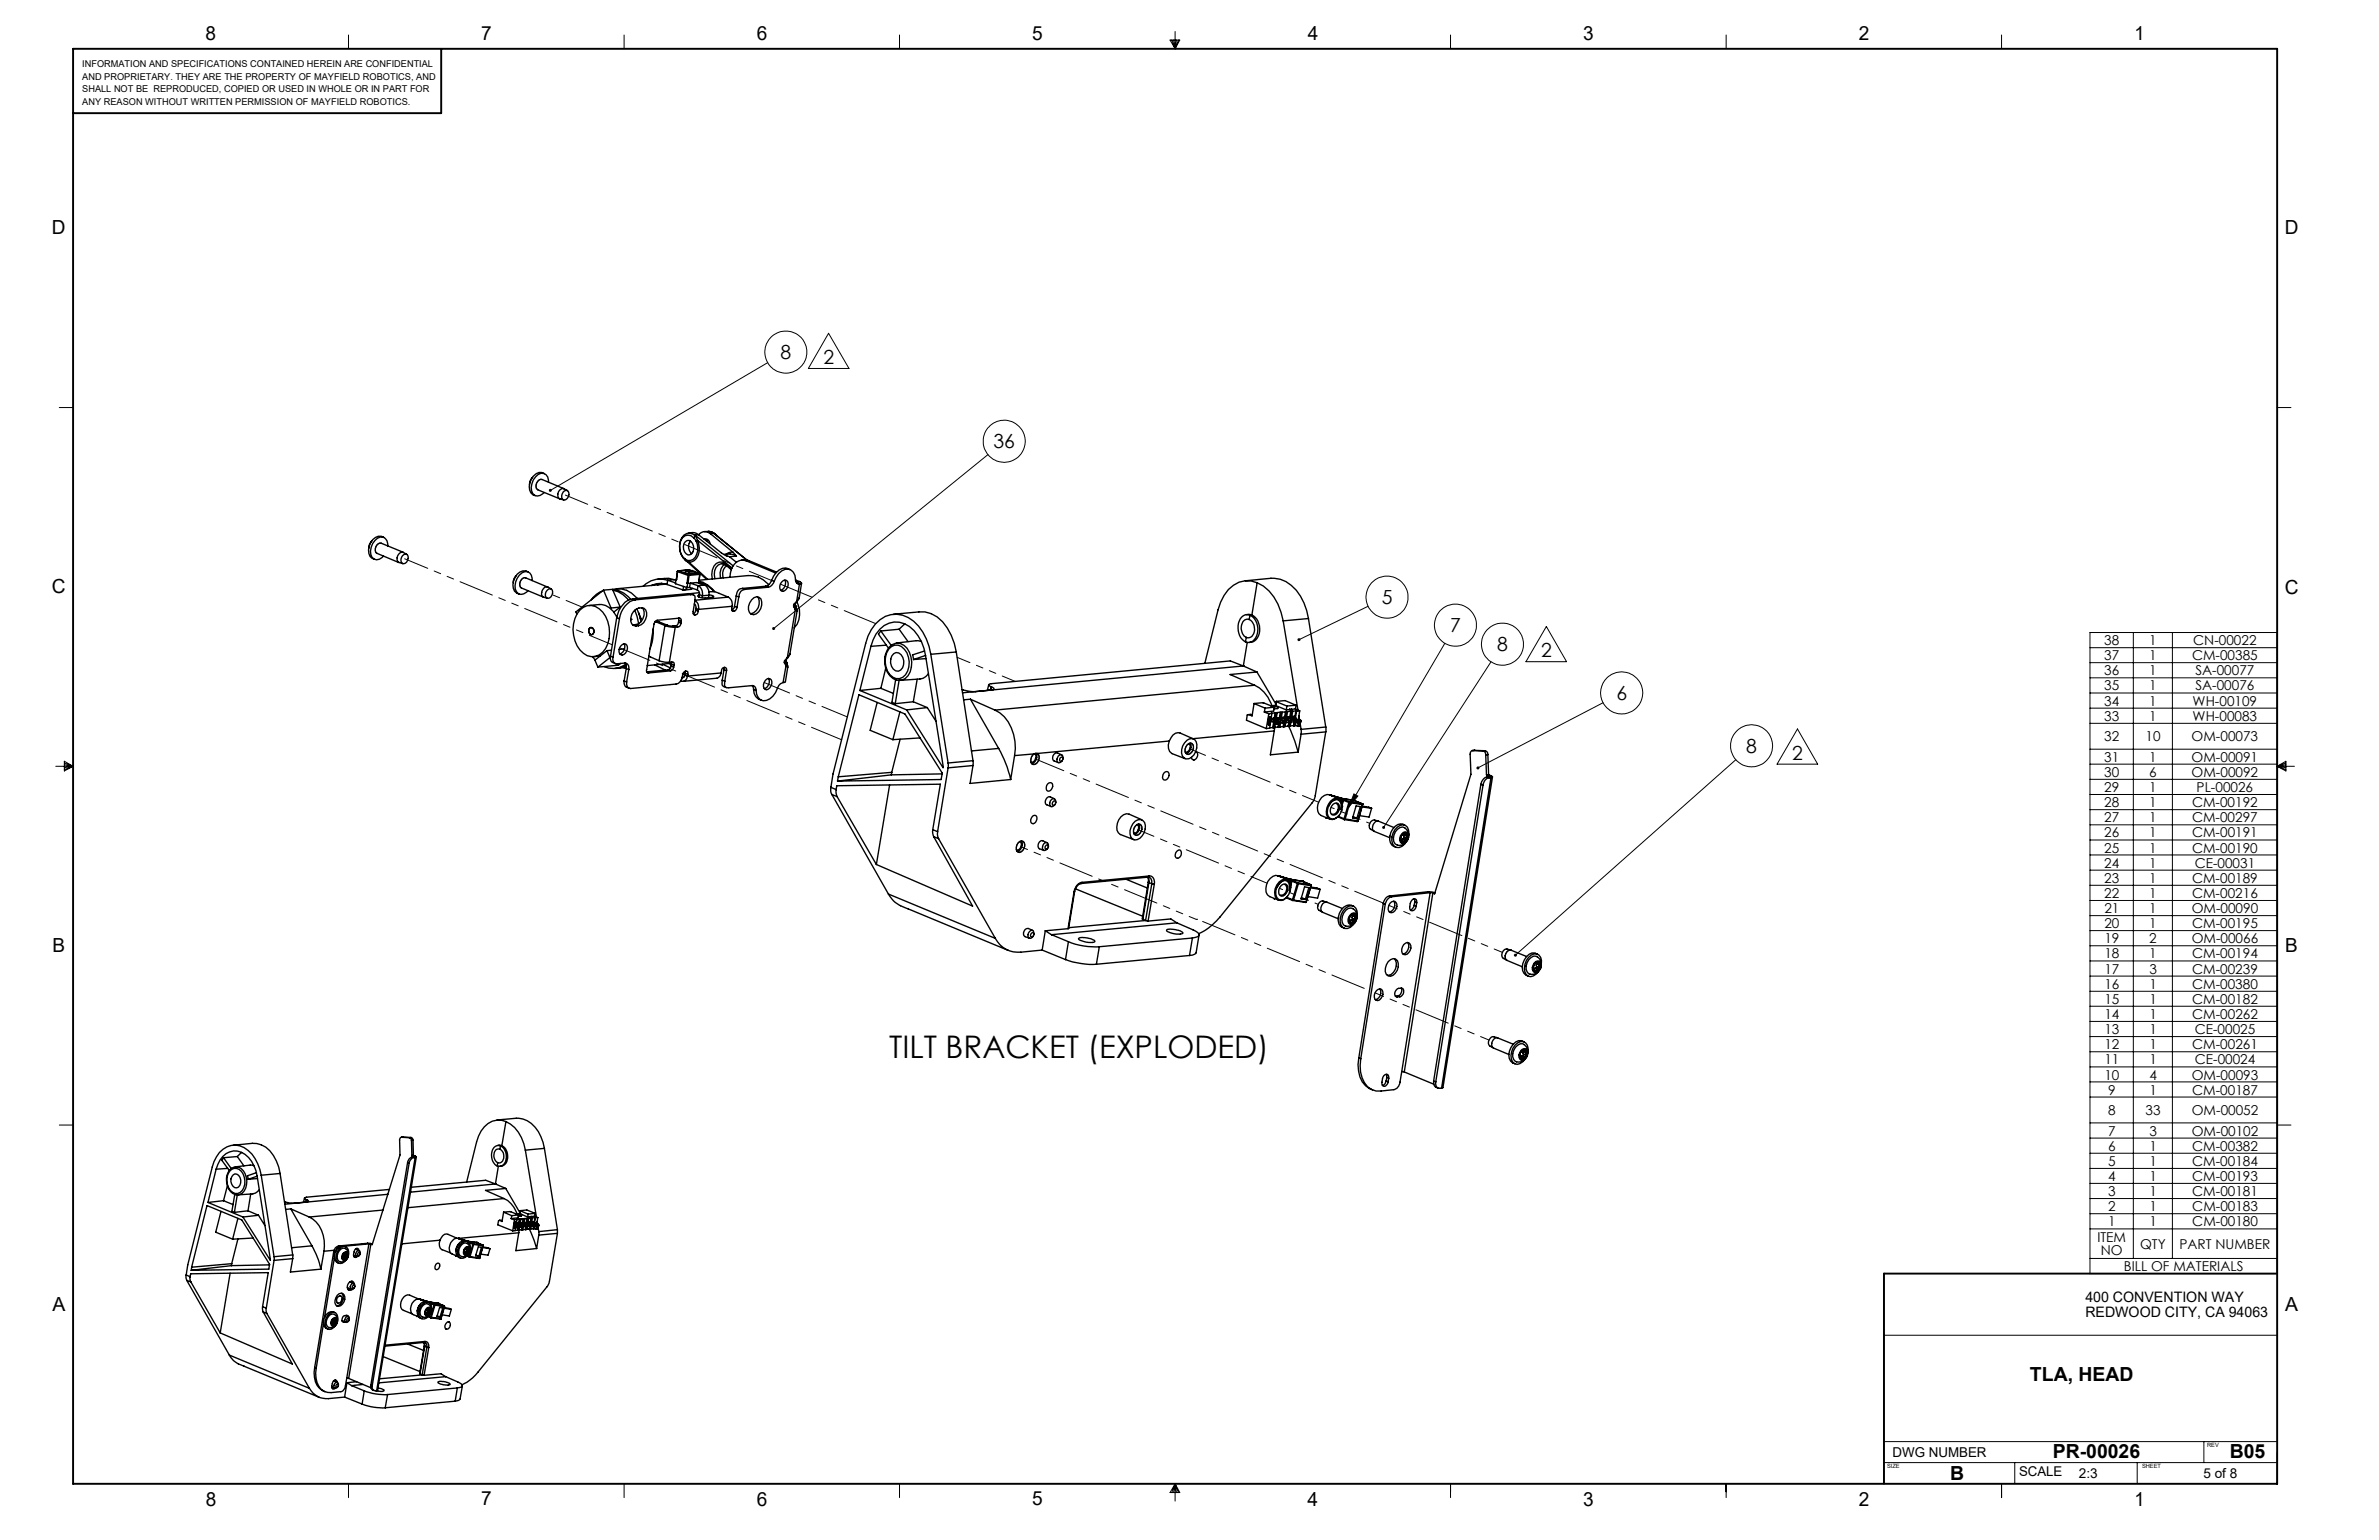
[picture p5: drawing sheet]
<svg xmlns="http://www.w3.org/2000/svg" width="432mm" height="279mm" viewBox="0 0 432 279" stroke-linecap="round" stroke-linejoin="round" font-family="sans-serif">
<defs><g id="words">
<text font-size="5.6" x="161.4" y="192">TILT BRACKET (EXPLODED)</text>
<g font-size="3.5">
<text x="37.3" y="7.3">8</text>
<text x="87.3" y="7.3">7</text>
<text x="137.3" y="7.3">6</text>
<text x="187.3" y="7.3">5</text>
<text x="237.3" y="7.3">4</text>
<text x="287.4" y="7.3">3</text>
<text x="337.4" y="7.3">2</text>
<text x="387.4" y="7.3">1</text>
<text x="9.4" y="42.5">D</text>
<text x="414.7" y="42.5">D</text>
<text x="141.7" y="65.2">8</text>
<text x="149.4" y="66.1">2</text>
<text x="180.3" y="81.3">36</text>
<text x="9.4" y="107.6">C</text>
<text x="414.7" y="107.7">C</text>
<text x="250.8" y="109.6">5</text>
<text x="263.2" y="114.7">7</text>
<text x="271.7" y="118.2">8</text>
<text x="279.7" y="119.3">2</text>
<text x="293.4" y="127">6</text>
<text x="317" y="136.6">8</text>
<text x="325.3" y="137.8">2</text>
<text x="9.5" y="172.7">B</text>
<text x="414.8" y="172.8">B</text>
<text x="9.5" y="237.9">A</text>
<text x="414.8" y="237.9">A</text>
<text x="368.4" y="250.5">TLA, HEAD</text>
<text x="354" y="268.5">B</text>
<text x="372.6" y="264.6">PR-00026</text>
<text x="404.7" y="264.6">B05</text>
<text x="37.3" y="273.2">8</text>
<text x="87.3" y="273.1">7</text>
<text x="137.3" y="273.2">6</text>
<text x="187.3" y="273.1">5</text>
<text x="237.3" y="273.2">4</text>
<text x="287.4" y="273.2">3</text>
<text x="337.4" y="273.2">2</text>
<text x="387.4" y="273.2">1</text>
</g>
<g font-size="2.6">
<text x="378.5" y="238.9">REDWOOD CITY, CA 94063</text>
<text x="378.5" y="236.1">400 CONVENTION WAY</text>
</g>
<g font-size="2.5">
<text x="381.9" y="117">38</text>
<text x="381.9" y="119.8">37</text>
<text x="390.1" y="117">1</text>
<text x="390.1" y="119.8">1</text>
<text x="397.9" y="119.8">CM-00385</text>
<text x="398.1" y="117">CN-00022</text>
<text x="381.9" y="122.5">36</text>
<text x="381.9" y="125.3">35</text>
<text x="390.1" y="122.5">1</text>
<text x="390.1" y="125.3">1</text>
<text x="398.5" y="122.5">SA-00077</text>
<text x="398.5" y="125.3">SA-00076</text>
<text x="381.9" y="128">34</text>
<text x="381.9" y="130.8">33</text>
<text x="390.1" y="128">1</text>
<text x="390.1" y="130.8">1</text>
<text x="398" y="128">WH-00109</text>
<text x="398" y="130.8">WH-00083</text>
<text x="381.9" y="134.5">32</text>
<text x="389.4" y="134.5">10</text>
<text x="397.8" y="134.5">OM-00073</text>
<text x="381.9" y="138.2">31</text>
<text x="381.9" y="140.9">30</text>
<text x="381.9" y="143.7">29</text>
<text x="390.1" y="138.2">1</text>
<text x="390.1" y="140.9">6</text>
<text x="390.1" y="143.7">1</text>
<text x="397.8" y="138.2">OM-00091</text>
<text x="397.8" y="140.9">OM-00092</text>
<text x="398.7" y="143.7">PL-00026</text>
<text x="381.9" y="146.4">28</text>
<text x="381.9" y="149.2">27</text>
<text x="390.1" y="146.4">1</text>
<text x="390.1" y="149.2">1</text>
<text x="397.9" y="146.4">CM-00192</text>
<text x="397.9" y="149.2">CM-00297</text>
<text x="381.9" y="151.9">26</text>
<text x="381.9" y="154.7">25</text>
<text x="390.1" y="151.9">1</text>
<text x="390.1" y="154.7">1</text>
<text x="397.9" y="151.9">CM-00191</text>
<text x="397.9" y="154.7">CM-00190</text>
<text x="381.9" y="157.4">24</text>
<text x="381.9" y="160.2">23</text>
<text x="390.1" y="157.4">1</text>
<text x="390.1" y="160.2">1</text>
<text x="397.9" y="160.2">CM-00189</text>
<text x="398.3" y="157.4">CE-00031</text>
<text x="381.9" y="162.9">22</text>
<text x="381.9" y="165.7">21</text>
<text x="390.1" y="162.9">1</text>
<text x="390.1" y="165.7">1</text>
<text x="397.8" y="165.7">OM-00090</text>
<text x="397.9" y="162.9">CM-00216</text>
<text x="381.9" y="168.4">20</text>
<text x="382" y="171.1">19</text>
<text x="382" y="173.9">18</text>
<text x="390.1" y="168.4">1</text>
<text x="390.1" y="171.1">2</text>
<text x="390.1" y="173.9">1</text>
<text x="397.8" y="171.1">OM-00066</text>
<text x="397.9" y="168.4">CM-00195</text>
<text x="397.9" y="173.9">CM-00194</text>
<text x="382" y="176.6">17</text>
<text x="382" y="179.4">16</text>
<text x="390.1" y="176.6">3</text>
<text x="390.1" y="179.4">1</text>
<text x="397.9" y="176.6">CM-00239</text>
<text x="397.9" y="179.4">CM-00380</text>
<text x="382" y="182.1">15</text>
<text x="382" y="184.9">14</text>
<text x="390.1" y="182.1">1</text>
<text x="390.1" y="184.9">1</text>
<text x="397.9" y="182.1">CM-00182</text>
<text x="397.9" y="184.9">CM-00262</text>
<text x="382" y="187.6">13</text>
<text x="382" y="190.4">12</text>
<text x="390.1" y="187.6">1</text>
<text x="390.1" y="190.4">1</text>
<text x="397.9" y="190.4">CM-00261</text>
<text x="398.4" y="187.6">CE-00025</text>
<text x="382" y="193.1">11</text>
<text x="382" y="195.9">10</text>
<text x="390.1" y="193.1">1</text>
<text x="390.1" y="195.9">4</text>
<text x="397.8" y="195.9">OM-00093</text>
<text x="398.4" y="193.1">CE-00024</text>
<text x="382.6" y="198.6">9</text>
<text x="382.7" y="202.3">8</text>
<text x="389.4" y="202.3">33</text>
<text x="390.1" y="198.6">1</text>
<text x="397.8" y="202.3">OM-00052</text>
<text x="397.9" y="198.6">CM-00187</text>
<text x="382.7" y="206">7</text>
<text x="382.7" y="208.8">6</text>
<text x="390.1" y="206">3</text>
<text x="390.1" y="208.8">1</text>
<text x="397.8" y="206">OM-00102</text>
<text x="397.9" y="208.8">CM-00382</text>
<text x="382.7" y="211.5">5</text>
<text x="382.7" y="214.3">4</text>
<text x="390.1" y="211.5">1</text>
<text x="390.1" y="214.3">1</text>
<text x="397.9" y="211.5">CM-00184</text>
<text x="397.9" y="214.3">CM-00193</text>
<text x="382.7" y="217">3</text>
<text x="382.7" y="219.8">2</text>
<text x="390.1" y="217">1</text>
<text x="390.1" y="219.8">1</text>
<text x="397.9" y="217">CM-00181</text>
<text x="397.9" y="219.8">CM-00183</text>
<text x="380.7" y="225.3">ITEM</text>
<text x="381.3" y="227.8">NO</text>
<text x="382.7" y="222.5">1</text>
<text x="388.4" y="226.5">QTY</text>
<text x="390.1" y="222.5">1</text>
<text x="395.6" y="226.5">PART NUMBER</text>
<text x="397.9" y="222.5">CM-00180</text>
<text x="385.5" y="230.6">BILL OF MATERIALS</text>
<text x="343.5" y="264.3">DWG NUMBER</text>
<text x="377.3" y="268.1">2:3</text>
<text x="399.9" y="268.1">5 of 8</text>
</g>
<text font-size="2.4" x="366.5" y="267.8">SCALE</text>
<g font-size="1.7">
<text x="14.9" y="12.2">INFORMATION AND SPECIFICATIONS CONTAINED HEREIN ARE CONFIDENTIAL</text>
<text x="14.9" y="14.5">AND PROPRIETARY. THEY ARE THE PROPERTY OF MAYFIELD ROBOTICS, AND</text>
<text x="14.9" y="16.7">SHALL NOT BE REPRODUCED, COPIED OR USED IN WHOLE OR IN PART FOR</text>
<text x="14.9" y="19">ANY REASON WITHOUT WRITTEN PERMISSION OF MAYFIELD ROBOTICS.</text>
</g>
<g font-size="1.1">
<text x="400.6" y="262.6">REV</text>
<text x="342.5" y="266.3">SIZE</text>
<text x="388.8" y="266.4">SHEET</text>
</g>
</g></defs>
<g fill="none" stroke="#000" stroke-width=".18">
<path d="M63.3 6.4v2.5M113.3 6.4v2.5M163.3 6.4v2.5M212.4 7.3h1.7l-.8 1.6zM212.7 7.3l.6 1.6M213 7.3l.3 1.6M213.3 5.7v3.2M213.5 7.3l-.2 1.6M213.9 7.3l-.6 1.6M263.3 6.4v2.5M313.3 6.4v2.5M363.3 6.4v2.5"/>
<path d="M10.8 73.9h2.5M139.3 65.8l-39.4 23.2M150.4 60.5l3.7 6.4h-7.4zM413.3 73.9h2.5M179.3 82.5l-38.9 31.6M248.3 110l-12.5 6.1M262.3 116.7l-17.5 29.8M280.7 113.7l3.6 6.4h-7.3zM379.3 114.8h34v116.3h-34zM379.3 117.5h34M387.2 114.8v113.5M394.3 114.8v113.5"/>
<path d="M10.1 139h3.2M11.7 138.1l1.6 .9-1.6 .9zM11.7 138.4l1.6 .6M11.7 138.7l1.6 .3M13.3 139l-1.6 .6M13.3 139l-1.6 .3M270.6 120.1l-19.5 30M291 127.5l-22.7 11.8M315.1 137.8l-40 35.5M326.2 132.3l3.7 6.3h-7.4zM379.3 120.2h34M379.3 123h34"/>
<path d="M379.3 125.7h34M379.3 128.5h34M379.3 131.2h34M379.3 135.9h34M379.3 138.6h34M413.3 139h3.2M413.3 139l1.6-.9v1.8zM413.3 139l1.6 .6M413.3 139l1.6 .3M414.9 138.4l-1.6 .6M414.9 138.7l-1.6 .3M245.7 144l.8 .4-1.7 2.1z"/>
<path d="M379.3 141.4h34M379.3 144.1h34M379.3 146.9h34M379.3 149.6h34M379.3 152.4h34M379.3 155.1h34M379.3 157.9h34M379.3 160.6h34M379.3 163.4h34M379.3 166.1h34M379.3 168.8h34M379.3 171.6h34"/>
<path d="M379.3 174.3h34M379.3 177.1h34M379.3 179.8h34M379.3 182.6h34M379.3 185.3h34M379.3 188.1h34M379.3 190.8h34M379.3 193.6h34M379.3 196.3h34M379.3 199h34M10.8 204.1h2.5M379.3 203.7h34"/>
<path d="M379.3 206.5h34M379.3 209.2h34M379.3 212h34M379.3 214.7h34M379.3 217.5h34M413.3 204.1h2.5M341.9 231.1v38.1M379.3 228.3h34M379.3 220.2h34M379.3 223h34M341.9 242.3h71.4M63.3 269.2v2.5"/>
<path d="M113.3 269.2v2.5M163.3 269.2v2.5M213.3 269.2v3.1M213.3 269.2l.8 1.6h-1.7zM213.3 269.2l-.6 1.6M213.3 269.2l-.3 1.6M213.3 269.2l.6 1.6M213.3 269.2l.2 1.6M263.3 269.2v2.5M313.3 269.2v2.5M341.9 265.4h71.4M341.9 261.5h71.4"/>
<path d="M363.3 269.2v2.5M365.7 265.4v3.8M387.9 265.4v3.8M400 261.5v3.9M413.3 263.6v5.6"/>
<circle cx="142.6" cy="63.9" r="3.8"/>
<circle cx="182.3" cy="80" r="3.8"/>
<circle cx="251.8" cy="108.3" r="3.8"/>
<circle cx="264.2" cy="113.4" r="3.8"/>
<circle cx="272.7" cy="116.9" r="3.8"/>
<circle cx="294.3" cy="125.7" r="3.8"/>
<circle cx="317.9" cy="135.3" r="3.8"/>
</g>
<path d="M13.3 8.9h400v260.3h-400zM80.1 8.9v11.6h-66.8M413.3 231.1h-71.4v38.1" fill="none" stroke="#000" stroke-width=".35"/>
<path d="M140.3 113.8l-.1 .4 .2-.1-.2 .1a.28 .28 0 0 0 .4 .1 .28 .28 0 0 0 .1-.4 .28 .28 0 0 0-.4-.1zM268.1 139.1l-.1 .4 .3-.2-.3 .2a.27 .27 0 0 0 .4 0 .27 .27 0 0 0 .1-.3 .27 .27 0 0 0-.4-.1zM274.9 173.1l-.1 .3 .3-.1-.3 .2a.27 .27 0 0 0 .4 0 .27 .27 0 0 0 .1-.4 .27 .27 0 0 0-.4 0zM99.7 88.8v.3l.2-.1-.2 .1a.27 .27 0 0 0 .4 .1 .27 .27 0 0 0 0-.4 .27 .27 0 0 0-.4 0zM235.5 115.9v.3l.3-.1-.3 .1a.28 .28 0 0 0 .4 .1 .28 .28 0 0 0 .1-.4 .28 .28 0 0 0-.5 0zM245.7 144l.8 .4-1.7 2.1zM251 149.9l-.1 .3 .1 .2 .1-.3-.1 .3a.27 .27 0 0 0 .4-.3 .27 .27 0 0 0-.4-.2z" fill="#000"/>
<g fill="none" stroke="#000" stroke-width=".25">
<path d="M67.5 98.1a1.76 1.76 0 0 0-.6 1.4M69.6 97.5a1.66 1.66 0 0 0-2.3 1 1.95 1.95 0 0 0 .7 3M70.4 99.1a1.27 1.27 0 0 0-.7-1.6 1.27 1.27 0 0 0-1.6 .6 2.3 2.3 0 0 0-.2 3.3 1.43 1.43 0 0 0 1.7-.5M96.7 86.6a1.75 1.75 0 0 0-.6 1.3M98.8 85.9a1.4 1.4 0 0 0-2 .5 2.38 2.38 0 0 0-.1 3.3l.5 .2M99.6 87.5a1.27 1.27 0 0 0-.8-1.5 1.27 1.27 0 0 0-1.6 .5 2.35 2.35 0 0 0-.2 3.4 1.56 1.56 0 0 0 1.8-.5M102.2 89.3l.6-.3a.83 .83 0 0 1 .2 1.4l-.6 .3a.86 .86 0 0 1-.2-1.4zM102.3 88.7l-3.9-1.7a1.1 1.1 0 0 0-1 .7 1.1 1.1 0 0 0 .2 1.2l4 1.6M103 89l-.6-.3a1.03 1.03 0 0 0-1.1 .6 1.03 1.03 0 0 0 .3 1.2l.7 .2M124.4 98.3l.3-.2a1.17 1.17 0 0 1 1.2 1.5 .9 .9 0 0 1-.4 .9 .9 .9 0 0 1-1 0 1.62 1.62 0 0 1-.1-2.2zM124.9 96.7a1.99 1.99 0 0 1 1.9 .3M125.3 98.2a1.69 1.69 0 0 0 .3 2.3"/>
<path d="M125.9 97.6l.5 .6M125.9 97.6a1.35 1.35 0 0 0-1.4-.5 1.35 1.35 0 0 0-1 1 2.91 2.91 0 0 0 .9 3.3M126.2 97.1l.1 .2M126.2 97.1l6.9 5.6M126.3 97.3l.3 .7M126.3 97.3l-.4 .3M126.3 97.3a1.53 1.53 0 0 0-2.6 .3 3.3 3.3 0 0 0 .8 4.1M126.4 98.2a2.81 2.81 0 0 1-.6 3.3l-.9 .2M126.6 98a2.9 2.9 0 0 1-1.1 4h-.5M126.6 98l-.2 .2M126.6 98l6.3 5M126.8 97l4.2 3.3 .7 .5 .7 .2"/>
<path d="M126.8 97l-.6 .1M127.8 97.8a1.02 1.02 0 0 1 1.1 .9M128.4 97.9l-.2 .2M128.6 96.4l.6 .1 .8 .5h-.1M128.6 96.4l.7 .2 .6 .4M128.6 96.4h-.8M128.9 96.8a1.43 1.43 0 0 0-2.1 .2M128.9 96.8l4.1 3.4M129.5 96.8l.4 .2M129.5 96.8h-.6M129.5 96.8l6 4.8M129.9 97l5.7 4.6"/>
<path d="M73.1 100.8l.5-.3a.86 .86 0 0 1 .2 1.5l-.5 .3a.83 .83 0 0 1-.2-1.5zM73.2 100.2l-4-1.6a1.07 1.07 0 0 0-1 .6 1.07 1.07 0 0 0 .2 1.2l4 1.7M73.8 100.6l-.6-.4a1.04 1.04 0 0 0-1 .7 1.04 1.04 0 0 0 .3 1.2l.6 .2M93.7 104.4a1.58 1.58 0 0 0-.5 1.4M95.8 103.8a1.66 1.66 0 0 0-2.3 1 1.92 1.92 0 0 0 .7 3M96.6 105.3a1.27 1.27 0 0 0-.7-1.5 1.27 1.27 0 0 0-1.6 .6 2.38 2.38 0 0 0-.2 3.3 1.47 1.47 0 0 0 1.7-.5M99.3 107.1l.3-.2a.47 .47 0 0 1 .4 0 .47 .47 0 0 1 .3 .4 .97 .97 0 0 1-1 1.2 .9 .9 0 0 1 0-1.4zM99.4 106.5l-4-1.7a1.08 1.08 0 0 0-1 .7 1.08 1.08 0 0 0 .3 1.2l3.9 1.6M100 106.9l-.6-.4a1.05 1.05 0 0 0-1 .6 1.05 1.05 0 0 0 .3 1.2l.6 .2M105.3 110.7a2.65 2.65 0 0 1 4.1 .4 6 6 0 0 1 0 7.2 2.64 2.64 0 0 1-4.1-.4 5.8 5.8 0 0 1 0-7.2zM106.9 109.9a3.9 3.9 0 0 1 4.4 1l.7 1.1M107.1 113.9a.62 .62 0 0 1 .7 .6 .62 .62 0 0 1-.6 .6 .82 .82 0 0 1-.1-1.2z"/>
<path d="M107.6 119.2l.4 .5M108.9 119l-1.1 .1M109.3 107.2a4.1 4.1 0 0 0-2 1.6M109.5 107.1l-5 3.9 .2 .4M109.5 107.1l1.4 3.2M109.5 107.1l1.7-.2v.2M110.2 118l-2.2 1.8 .5 1.2M110.2 118l.5 1.3M110.7 119.3l-2.2 1.7M110.8 119.3h-.1M110.8 119.1a1.01 1.01 0 0 0 .9 1.3M110.8 119.1l.5 .1"/>
<path d="M110.9 110.3l-.1 .1M111 118h-.8M111.2 107.1a4.9 4.9 0 0 1 2.9 1.8M111.2 107.1l1.4 3M111.3 119.2a.85 .85 0 0 0 .7 1.2l1.4-.1a.88 .88 0 0 1 .7 1.2M111.9 112l.5 .3M111.9 112l-1.1 7.1M112.4 112.3l-1.1 6.9M112.6 110.1l-1.2 1M112.6 110.1l-1.7 .2M112.7 117.2l.6-.4a.95 .95 0 0 1 .6 .8 .95 .95 0 0 1-.4 .9l-.3 .2a.57 .57 0 0 1-.8-.4l.1-.8zM113.3 116.8a1.36 1.36 0 0 1-.8 1.8"/>
<path d="M113.3 117.7l-.9 .1M114.5 112.4h.1M114.7 112.4h-.2M114.8 108.7a4.1 4.1 0 0 0-2.9 3.3M114.8 108.7l.5 .1M114.8 113.4h.2M115 113.4l.4 .2M115.2 110.7l.7 2.5M115.3 108.8a4 4 0 0 0-2.9 3.5M115.4 113.3l.5 .2M115.4 113.3l-.4 .1M115.6 110.4l.4 .9 .3 1.5"/>
<path d="M115.7 108.5a4.3 4.3 0 0 0-4.5-1.5 4.4 4.4 0 0 1 3.3 1.7M115.9 113.5a2.14 2.14 0 0 0 1.3-2.8 1.4 1.4 0 0 0-2.2 .2 2.22 2.22 0 0 0-.3 2.3l.3 .3 .4 .1M115.9 113.5l-.5 .1M115.9 111.1l.4 1.1M116.2 112.2h.1M116.2 112.3h.1M116.3 112.2v.1M116.6 110.3a1.96 1.96 0 0 1-1.2 3M117.8 119l1.8 .9M118.6 114.1a8.4 8.4 0 0 1-.6 3.6M118.8 112.8l.3 .1M118.9 112.8h.7"/>
<path d="M119.1 112.9l1.6 .6M119.4 105.1l2-.2 .9 .3M119.6 112.8l-.5 .1M119.6 112.8l1.6 .7M119.6 119.9l1 .2 .9 .1M120.1 105.8l-.8 .3M120.7 113.5l.7 .2 1.2 .1M120.7 113.5l-1.1 6.4M120.9 106l-9 .8M121.1 106a3.8 3.8 0 0 0-2.9 .2M121.1 106l2.9 1M121.2 105.3a4.3 4.3 0 0 0-4.5 1.1"/>
<path d="M121.2 113.5l.9 .1M121.2 105.3l1.4 .5M121.2 105.3l-.1 .7M121.2 113.5h-.5M122.1 113.6l.5 .2M122.3 105.2l-1.1 .1M122.3 105.2l.4 .1M122.6 113.8l-1.1 6.4M122.6 113.6l.4 .1M122.6 113.6h-.5M122.7 105.1l.1 .1M122.7 105.1l-.1 .8 2.1 .7"/>
<path d="M122.8 105.1h-.1M122.9 103.7l-.1 1.5M122.9 103.7h.1M123 103.7l1.9 .7M123 103.7l-.2 1.5M123 113.7l-.4 .1M123 103.6l-.1 .1M123 103.6h.1M123.1 103.6l-.1 .1M123.1 103.6l1.9 .6M123.2 112.1v.4M123.2 112.9l-.3 .5-.3 .2"/>
<path d="M123.2 112.9l.4 .2M123.2 112.5l.4 .2M123.2 112.5v.4M123.6 113.1l-.3 .6h-.3M123.6 112.7a.46 .46 0 0 0-.3-.6l-4 .4a.75 .75 0 0 0-.6 .7l-1.3 8.3a.42 .42 0 0 0 .3 .6M123.6 112.7v.4M124.1 106.4l-.1 .6M124.4 101.4l.5 .3M124.4 101.4v.2l.1 .1M124.4 103.8l-.3 .1 .7 .2 1.7-.1-.3-.1M124.5 103.6l-.1 .4M124.5 103.6l.5 .2"/>
<path d="M124.5 103.6l1.1-.1 .6 .2M124.5 101.7l.5 .3M124.6 101.7l3.7 3.4M124.6 106.6l-.2 .3-.4 .1M124.7 105.8h.2M124.7 105.8h.1M124.8 105.8l-.1 .8M124.8 105.8h.1M124.9 104.4h.2M124.9 104.4l-.2 1.4M124.9 107.7l.9 .2M124.9 101.7l.1 .3"/>
<path d="M124.9 107.7l.5 .2M124.9 107.7l-10.1 1M125 103.4h.1M125 104.2l-.1 .2M125 104.2l.1 .2M125 103.4l-2 .2M125 103.4l.4 .1M125 103.8v.3M125 102l3.5 3.1M125.1 104.4l-.2 1.4M125.2 106.6l1.4 .4M125.2 106.6h-.5"/>
<path d="M125.3 105.8l1.1-.1 1.4 .5M125.3 105.8l1.4 .5M125.3 105.8l-.1 .8M125.4 107.9h.4a.52 .52 0 0 1 .4 .6l-.4 2.5a.41 .41 0 0 0 .4 .5M125.4 107.9l-10.1 .9M125.7 106.8l-.3 .1-1.2 .2M126 109.6l.2 .1 .1 .7M126 111.5h.2M126.2 103.7l-1.2 .1M126.2 103.7v.3M126.3 110.7l-.2 .5-.3 .1M126.3 110.7l.4 .2"/>
<path d="M126.3 110.4l.5 .2M126.3 110.4v.3M126.6 107a.7 .7 0 0 1 .3 .9M126.7 106.3a1.69 1.69 0 0 1 .8 1.8M126.7 106.3l-.1 .7M126.7 110.9l-.2 .5-.3 .1M126.8 110.6l-.1 .3M126.9 105.6l-.1 .1M126.9 105.6a4.8 4.8 0 0 1 2.7 1.7M126.9 105.6h.1M126.9 108h.1M126.9 108l-.1 .3"/>
<path d="M126.9 105.4a5.1 5.1 0 0 1 2.8 1.9M126.9 105.3l8.9-.9a4.4 4.4 0 0 1 3.7 1.7M126.9 105.6v.2M126.9 104.1l.1 .1M126.9 104.1l-.7-.3 .8 .3M126.9 107.9l.6 .2M126.9 107.9v.4M126.9 104.1l-1.9 .1M126.9 107.5l-1.6 .2M126.9 104.1h.1M127 104.1v.1M127 104.2h.1"/>
<path d="M127 104.2l-1.9 .2M127 104.2l-.2 1.5M127 104.2l-.1 1.4M127.5 108.1l-.1 .3M127.8 106.2a1.69 1.69 0 0 1 .9 1.8M127.8 106.2l-1.1 .1M128.7 108l-1.2 .1M128.7 108l-.1 .4M128.7 107.4h1.2l2.3 .9M128.7 107.9l.6 .2 .2 .2-1.8 .2-.6-.1-.5-.3 .3-.1M131.4 100.6l1.1-.1 .7 .1 .5 .3M131.6 102.4a2.07 2.07 0 0 0-.8 2.5"/>
<path d="M131.7 102.3a1.47 1.47 0 0 0-1.6-.2 1.47 1.47 0 0 0-.8 1.3l-.1 .8 .1 .9M131.7 102.3v.2M131.7 102.3l1.1 .9M131.7 102.5l-.2-.1a1.27 1.27 0 0 0-1.8 1.1l.1 1.5M131.7 102.5l1.1 .9M131.9 102.7a1.73 1.73 0 0 0-.6 2.1M132.2 108.3l-6.1 .6a1.48 1.48 0 0 1 .7 1.7M132.2 108.3a1.48 1.48 0 0 1 .7 1.7M132.4 101l1.2 1M132.9 110.7l.3 .2M132.9 110v.8l.3 .1M132.9 110l-6.1 .6"/>
<path d="M133 100.2l.7 .7M133 100.2l-.8 .1-.4 .3M133.3 110l-.2 .5-.3 .2M133.3 110l.5 .2M133.6 108.1l.5 .2M133.6 108.1l-.3 1.9M133.7 100.9l-1.3 .1M133.8 110.2l-.3 .6-.3 .1M134.1 108.3l-.3 1.9M134.6 101.6h.4l.9 .1M134.8 106.8a1.22 1.22 0 0 0-1.2 1.3M134.8 106.8l.5 .1"/>
<path d="M135.3 106.9a1.28 1.28 0 0 0-1.2 1.4M135.4 101.7a2.28 2.28 0 0 0-2.8 2.3l-.1 .7M135.4 101.7l5.4 2.3M135.9 101.7h-.5M135.9 101.7l5 2.1M136.4 108.8a1 1 0 0 1 1.7-.1 2.11 2.11 0 0 1-1.3 2.8 1.08 1.08 0 0 1-.9-1.5zM137.5 108.3a2 2 0 0 1-1.3 3M139 106.4l.5 .1M139 106.4l-4.2 .4M139.5 106.5l-4.2 .4M140.1 105.3a1.63 1.63 0 0 1-1.1 1.1M140.1 105.3l.4 .2"/>
<path d="M140.5 105.5a1.48 1.48 0 0 1-1 1M140.5 105.5a2.94 2.94 0 0 1 2.6-2.2 2.05 2.05 0 0 1 1.3 2.2l.3 .4 .4 .1M141.9 105.6l.3-.3a.57 .57 0 0 1 .9 .5 1.19 1.19 0 0 1-1.2 1.4 1.11 1.11 0 0 1 0-1.6zM142.5 119.8l-.1 .5M142.5 105.3a1.36 1.36 0 0 1-.8 1.8M142.5 120h.1M142.5 119.8v.2M142.5 119.9v.1M142.6 119.8l.1 .4M142.9 119.3v.1M142.9 119.3l-.4 .5M142.9 119.4l-.4 .6"/>
<path d="M143.4 118.7l-.5 .7M143.4 118.7l-.5 .6M143.4 103.3a1.82 1.82 0 0 0-2.5 .6l-.8 1.4M144.1 110.1l.3 .5M144.1 109.6v.5M144.1 109.6v.2M144.1 109.7v.1M144.1 109.8h.1M144.1 109.8v.3M144.1 109.8l.3 .5M144.3 109.6l.1 .4M144.4 110.6l.3 .2"/>
<path d="M144.4 110.6l-1.5 8.7M144.4 105.2l.7 .3M144.4 110l.3 .8M144.4 110.3v.3M144.4 110l.2 .7-.2-.4M144.4 110h.1M144.4 105.5l.2 .1M144.6 109.2a4.1 4.1 0 0 1-.5 4.7M144.6 109.1v.1M144.6 109.1l-.5 .5M144.6 105.6l.3 .1-.2 .1M144.6 109.2l-.5 .6"/>
<path d="M144.6 105.6v.2M144.7 110.8l-1.3 7.9M144.7 105.8l.4 .2M145.1 108.5l-.5 .7M145.1 108.5l-.5 .6M145.1 106l-.5 3.1M145.1 106h.1M145.1 105.5l.4 .3-.1 .1-.3 .1M145.1 105.5l-.5 .1M145.5 105.8l-.4 2.7M158.1 117.3a5.2 5.2 0 0 1 4.2-4.4 4.7 4.7 0 0 1 4.3 2.4l.7 1.1 .4 1.3 .3 1.3 3.2 20.3-6.6-10.5M158.1 117.3l-2 8"/>
<path d="M159.9 114.5l-.4 .6 1.8 2.5M159.9 114.5l1.8 2.6M160.9 117.1l-2.8 .2M161.3 117.8a1.69 1.69 0 0 1 2.8 0 3.7 3.7 0 0 1-.2 5.1 1.89 1.89 0 0 1-2.8-1.2 4 4 0 0 1 .2-3.9zM162.1 111.4l4.7-.4a5.4 5.4 0 0 1 5.1 2.9l.7 1.4 .6 1.4 .4 1.6M162.2 118.6a1.07 1.07 0 0 1 1.7 .7 1.87 1.87 0 0 1-.8 2.5 1.82 1.82 0 0 1-1.2-2.8zM163.2 114.2l-3.3 .3M163.2 114.2l1.6 2.2M164.3 113.2l-1.1 1M167.2 116.4l-.9-.2-3.6 .5a2.75 2.75 0 0 1 2.6 2.5 3.4 3.4 0 0 1-1.6 4.2 2.29 2.29 0 0 1-2.6-1.4 4 4 0 0 1 .8-5l.9-.3M167.8 118.1l-2.2 .7 .2 .9M168 118.9l-2.2 .8"/>
<path d="M168.1 119.5l-2.3 .2M168.9 118.7a9.2 9.2 0 0 0-4-6.7 4.8 4.8 0 0 0-6.7 2.2l-.6 1.2-.5 1.3-5.9 23.7-.4 2.4M168.9 118.7l3.2 19.7M173.6 118.3l-4.7 .4M173.6 118.3l3 19.7M226 105.4l4.7-.5a5.8 5.8 0 0 1 5.3 3.3l.7 1.2 .5 1.4 .3 1.4M226.2 115.6l-.1 .9M226.2 111.5l1 .1M226.4 116.6l-.7 4.2M226.7 112.4a2 2 0 0 1 .3 3.2l-.4 .1-.4-.1M226.7 112.4a1.24 1.24 0 0 0-1.4 1.4 1.87 1.87 0 0 0 .9 1.8M226.9 111.6a2.89 2.89 0 0 1 .2 4.9l-.7 .1-.3-.1"/>
<path d="M226.9 111.6a1.61 1.61 0 0 0-2.1 1.5 3.1 3.1 0 0 0 1.3 3.4M226.9 111.6l-.2 .8M227.2 111.6a2.9 2.9 0 0 1 .2 4.9l-.7 .1M228.2 105.7a8.8 8.8 0 0 1 4.7 6.9M228.2 105.7a4.7 4.7 0 0 0-6 2.3l-.7 1.3-.4 1.3-2.4 9.7M228.2 105.7l-1 5.9M232.9 112.6l2.7 16.2M237.5 112.2l-4.6 .4M237.5 112.2l3.1 19.7M112.6 121.2l1.1-.1-.4 .1M112.6 120.4l-.3 .3-3.8 .3M113.3 123.5a1.04 1.04 0 0 0 .9 1.3"/>
<path d="M113.3 123.5l.4 .2M113.5 120.3l.1 .3 .1 .7M113.6 120.5a3.7 3.7 0 0 1-4 .4M113.7 120.7a4 4 0 0 1-2.1 .6M113.7 121.3l.4 .2M113.7 121.3l-.4 2.2M114.1 121.5l-.4 2.2M117.4 122l.3 .1M118.9 120.7l1.9 .9M120.3 120.5l1.4 .7M121.2 121.5l.5 .2M121.2 121.5l-3.8 .4"/>
<path d="M121.5 120.4l.3 .2M121.5 120.2h.7l.1 .5M121.7 121.7l-4 .4M121.8 120.8l-.1 .4-.5 .3M121.8 120.8l.5 .2M121.9 120.1v.4M121.9 120.3l-4.4 .5M121.9 120.5l.4 .2M121.9 120.5l-.1 .3M122.3 121l-.2 .5-.4 .2M122.3 120.7v.3M123.5 123.5l.1 .1"/>
<path d="M123.7 123.2l-.1 .4M123.8 122.9h.3M123.9 122.3l.4 .1M124.1 122.1h.3M124.1 122.1h-.1M124.1 122.1v.2M124.3 122.5a.46 .46 0 0 1-.5 .4M124.3 122.5l.5 .2M124.4 121.8v.4M124.4 122.2l.4 .1M124.4 122.2l-.1 .3M124.8 122.7a.9 .9 0 0 1-1.2 .9"/>
<path d="M124.8 122.3v-.3a.56 .56 0 0 0-.6-.1 .56 .56 0 0 0-.3 .5 1.7 1.7 0 0 1-1.2 1.7l-8.2 .8a.88 .88 0 0 1-.8-1.2M124.8 122.3v.4M130.9 122.1l-.3 .6-.5 .3-6.1 .6M130.9 122.1l-6.1 .6M131.1 123.4a.94 .94 0 0 0 .2 1.1l.5 .2M131.1 123.4l.5 .2M131.4 121.1v.4M131.4 121.5l-.3 1.9M131.4 121.5l.5 .2M131.6 123.6a.97 .97 0 0 0 .1 1.1l.6 .1 4.2-.4a.74 .74 0 0 1 .7 .9M131.9 121.7a.46 .46 0 0 0-.4-.7 .46 .46 0 0 0-.5 .5l-.1 .6M131.9 121.7l-.3 1.9"/>
<path d="M136.5 124.4l.3 .7M136.8 125.1a1.88 1.88 0 0 0 1.4 1.9M136.8 125.1l.4 .2M138.9 123.4l.3-.2a.57 .57 0 0 1 .9 .4 1.19 1.19 0 0 1-1.2 1.5 1.11 1.11 0 0 1 0-1.7zM139.5 123.1a1.28 1.28 0 0 1-.8 1.8M142.1 123.8a1.54 1.54 0 0 0-1 1.1 3 3 0 0 1-2.6 2.2 1.78 1.78 0 0 1-1.3-1.8M142.4 120.3l.3 .5M142.5 120l-.1 .3M142.5 120l.2 .5M142.7 120.8l.3 .2M142.7 120.8l-.6 3M142.7 120.2l.3 .8"/>
<path d="M142.7 120.5v.3M142.7 120.2l.2 .7-.2-.4M142.7 120.2h.1M143 121l-.4 2.7-.5 .1M156.1 125.3l8.5 3.5M159.2 127.5l-1.3 5 4.2 1.7M159.9 124.9l-3.8 .4M159.9 124.9l2.2 .9M160.8 121.2l-.9 3.7M162.6 123.3l-.7 4.1 .6 .3M163.2 123.4l-.7 4.3M163.3 129.2l-1.2 5"/>
<path d="M163.4 134.1l-1.5 6M165.8 127.3l2.5 1.1M165.8 127.3l-3.3 .4M166.5 123.2l-.7 4.1M167 133.9l-4.9 .3M168.3 128.4l-3.7 .4M168.3 128.4l1.6 2.5M168.5 122.2a2.07 2.07 0 0 1-1.5 1l-3.7 .2M172.1 138.4v.9M172.1 139.3l-1.9 11.6M174.7 125.1h.1M176.1 126.9l-1.2 .1"/>
<path d="M176.1 126.9l5.2 8.9M176.1 126.9l4.5 1.9M176.6 138v.9M176.6 138l-4.5 .4M176.6 138.9l-4.5 .4M176.6 138.9l-.5 3.2 7.3-.7M179.5 124.2l-.3 1.1M179.9 124.6h.1M179.9 124.6l-.1 .6M180 124.6l.4 .3-.1 .2-3.2 .4-1.2-.1-1.2-.3M180 124.6l-.2 .6M180.6 128.8a6.9 6.9 0 0 1 3.6 5.7l.1 1.3-.2 1.3"/>
<path d="M181.3 135.8a21.4 21.4 0 0 1 2.1 5.6M181.3 135.8l-5 .4M184.1 137.1l-.7 4.3M187.7 136.7a.9 .9 0 0 1 .3 1 .9 .9 0 0 1-.9 .6M187.7 136.8l-3.6 .3M188 136.7a1.32 1.32 0 0 1-.7 1.8M188.3 136.7a1.17 1.17 0 0 1 .2 1.3 1.17 1.17 0 0 1-1.1 .7 1.27 1.27 0 0 1 .3-1.9M188.3 136.7l-.6 .1M192.5 137.5l.2-.2a.39 .39 0 0 1 .2 .5 .39 .39 0 0 1-.5 .2zM192.7 136.9l-.8-.3a.84 .84 0 0 0-.8 .5 .84 .84 0 0 0 .2 .9l.8 .4M192.9 137.7v-.2a.47 .47 0 0 0-.2-.6 .47 .47 0 0 0-.6 .3 .71 .71 0 0 0 .2 1.2l.5-.4M212.2 134.4a1.76 1.76 0 0 0 .6 2.3l2.3 1"/>
<path d="M212.2 134.4l-23.9 2.3M215.4 134.3a1.04 1.04 0 0 1 1.2-.2 1.04 1.04 0 0 1 .6 1 2.24 2.24 0 0 1-1.9 2.6 1.8 1.8 0 0 1-.3-2.9zM215.4 135.2l.6-.4a.95 .95 0 0 1 .7 .8 .95 .95 0 0 1-.4 .9l-.3 .3a.57 .57 0 0 1-.9-.5v-.4zM215.8 134.9a.9 .9 0 0 1 .2 1 .9 .9 0 0 1-.9 .6M216 134.8a1.32 1.32 0 0 1-.7 1.9M216.6 134.1l-2.4-1.1a1.37 1.37 0 0 0-1.7 .8l-.3 .6M217 136.4a.79 .79 0 0 1 .3 .9 .79 .79 0 0 1-.8 .5l-.2-.4M225.7 120.8l-2.4-.9-43.3 4.1-.5 .2 .1 .2 .3 .2M225.7 120.8h.1M225.7 120.8l-51 4.9M225.7 120.8l2.4 1.1M226.7 129.6l-.3 .1-.2 1 3.6 1.5"/>
<path d="M226.7 129.6l.6 .1M227.6 127.6l-.3 2.3-.6-.3M227.6 127.6l2 .9M227.6 127.6l1.6-.1 2.1 .8M227.7 124.3a7 7 0 0 1 3.3 3.8M227.7 124.3l-47.1 4.5M228.1 121.9l-4.8 .5 4.4 1.9M228.1 121.9l3.5 5.9M229.5 129.2l.8 .3M229.6 128.5l-.1 .7M230.2 131.1h.1M230.2 131h.1"/>
<path d="M230.2 131v.1h.1M230.2 131.2l-.1 .1M230.2 130.9h.1M230.2 130.9v.3l.2-.1M230.2 130.9v.1M230.2 130.5l.1 .3zM230.2 130.5l.1 .1M230.3 130.9h.1M230.3 130.4h.1M230.3 131.4h.1M230.3 130.3v.1M230.3 131.4v.1"/>
<path d="M230.3 130.8l-.1 .1M230.3 130.3h.1M230.3 130.9l-.1 .1M230.3 130.2h.1M230.3 131.5h.1M230.3 129.5l-.5 2.7M230.3 130.2v.2M230.3 130.2v.1M230.3 131.3h.1M230.3 131.1h.1M230.3 131.3v.1M230.3 131.1h-.1"/>
<path d="M230.3 131.3h-.2M230.4 131.1h.1M230.4 130.4h.1M230.4 131.3h.1M230.4 131.2h.1M230.4 131.2l-.3 .1M230.4 131.2l-.1 .3M230.4 130.2h-.1M230.4 131.3l-.1 .1M230.4 130.8h.1M230.4 131h.1M230.4 130.1l-.1 .3"/>
<path d="M230.4 130.1l-.1 .1M230.4 130.8v.3M230.4 130.9h.1M230.4 130.8l.1 .2-.2 .1M230.5 130.4h.1M230.5 130.4h-.1M230.5 130.3v.1h-.2M230.5 130.3h.1M230.5 130.2h.1M230.5 130.6l-.2 .1-.1 .4M230.5 130.2v.1M230.5 130.6h-.2"/>
<path d="M230.6 130.3l-.2 .1M230.6 130.8l.5 .2 .4 .3h.3M230.7 130.5l.4 .1M230.9 129.4l-.6 .1M230.9 129.4l-.5 2.7-.6 .1M230.9 130.4l.5 .2M231 128.1l.3 .2M231 132h-.6M231 132h.1M231.1 130.6l.2 .1M231.2 131l-.2 1M231.2 130.3l-.5 .1-.1 .6 .4-.1"/>
<path d="M231.2 130.3l-.1 .2M231.2 130.3l-.2 .1M231.3 130.7l.2 .3M231.3 128.3l-.1 .7-1.7 .2M231.3 128.3l-1.7 .2M231.3 131.2l-.2 .8M231.3 132.6l-.7 4.3 5-.4M231.3 132.6l-14.8 1.4M231.4 130.6l.1 .1M231.4 130.6h-.3M231.4 131.9l-.1 .7M231.5 131h.3"/>
<path d="M231.5 129.3l-.7 .1h.1M231.5 129.3l.1 .1M231.5 129.3l-.3 1.3M231.5 130.7h-.2M231.5 130.7l.2 .2M231.5 131.3l-.1 .7h-.3M231.6 131.3h.2M231.6 128l.1 .1M231.6 129.4h.2M231.6 128l-1 .1M231.6 129.4l-.2 1.2M231.6 130.7l1.3 .5"/>
<path d="M231.6 130.4l1.4 .5M231.7 127.2l1.6-.1 1.9 .9M231.7 128.1l.3 .1M231.7 128.1h-.7M231.7 127.2l-.1 .8M231.7 127.2l1.9 .9M231.7 130.9v.1M231.7 130.9l-.2 .1M231.8 131h.3M231.8 131.3h.1M231.8 129.4l-.2 1.4v-.5l.5-.1M231.9 131.3h.1"/>
<path d="M231.9 131.3h-.1M231.9 130.8h-.3M232 131.9l-.6 .1M232 131.9l.1 .1M232 131.3h.3M232 128.2l1.5 .6M232 128.2l-.1 .4h-.7l.1-.3M232 128.2l-.7 .1M232.1 130.9h.1M232.1 131h.2M232.1 131l-.1 .3M232.1 131l.2 .2"/>
<path d="M232.1 131.3l-.1 .6M232.1 130.2l-.2 .2 1.3 .5M232.1 130.2v.2M232.2 130.9l-.4 .1M232.2 130.9l.1 .1M232.2 131.3l-.1 .7M232.2 131h.1M232.3 131l.1 .2M232.3 131.2v.1M232.3 131.2h.1M232.4 129.2l.1 .1M232.4 129.2l-.7 .1 .1 .1"/>
<path d="M232.4 129.2l-.2 1.3M232.4 131.3h-.1M232.4 131.3l-.1 .6-.2 .1M232.4 131.2v.1M232.4 131v.2M232.5 130.6l1.4 .5M232.5 129.3l-.2 1.2M232.6 130.3l1.3 .5M232.7 129.3h-.2M232.7 129.3l-.2 1.3M232.8 130.7h.1M232.9 131.8l-.6 .1"/>
<path d="M232.9 131.8l.1 .1M233 130.9l-.1 .3M233 130.9l.3 .2M233 131.2l-.1 .6M233 130.8h.1M233 130.1l-.2 .1 1.4 .6M233 130.1l-.4 .1-.1 .4M233 130.1v.2M233.1 131.2l-.1 .7M233.2 130.8v.1M233.2 130.9h-.2M233.2 130.9l.2 .2"/>
<path d="M233.3 131.1l-.1 .1M233.3 129.2h-.7l.1 .1M233.3 129.2h.1M233.3 129.2l-.2 1.2M233.3 131.2l-.1 .6-.2 .1M233.4 131.1v.1h-.5M233.4 131.1h-.1M233.4 131v.1M233.4 129.2h.3M233.4 129.2l-.1 1.2M233.5 130.5l1.3 .6M233.5 130.2l1.3 .5"/>
<path d="M233.6 128.1l-.1 .7M233.7 129.2l-.2 1.3v-.4h.5M233.8 130.1l1.3 .6M233.8 130.6h.1M233.8 131.7l-.5 .1M233.8 131.7l.1 .1M233.9 131.1l.3 .1M233.9 131.8l1.1 2.7 .6 2M233.9 130.8v.3M233.9 130.8l.3 .2M233.9 130.8h.3M233.9 131.1l-.1 .6"/>
<path d="M234 130.1v.1M234 130.1l-.2 .1M234 130.7h.1M234 128.7l-.5 .1M234 128.7l.6 .1M234 131.2l-.1 .6M234.1 128.7h.3l.2 .1M234.1 128.7h-.1M234.1 128.7l.5 .1M234.1 130.8h.1M234.2 130.8l.1 .2M234.2 131v.2"/>
<path d="M234.2 131h.1M234.3 131.1l-.1 .1M234.3 129l-.7 .1 .1 .1M234.3 129l.1 .1M234.3 129l-.2 1.3M234.3 131.1l-.1 .7h-.3M234.3 131v.1M234.3 130.8v.2M234.4 129.1l-.2 1.2M234.4 130.4l.5 .2M234.5 130.1l.4 .2M234.6 129.1h-.2"/>
<path d="M234.6 129.1l-.2 1.3 .1-.4h.4M234.7 130.6h.1M234.8 131.7h-.6M234.8 131.7h.1M234.8 130.7v.4M234.8 130.7l.3 .2M234.9 130.3l.1 .1M234.9 131.1l-.1 .6M234.9 130l-.2 .1 .4 .1M234.9 130v.1M235 131.1l-.1 .6M235 130.4l.2 .2"/>
<path d="M235 130.4h.3M235.1 130.7h-.3M235.1 130.7l.2 .2M235.1 130.2l.2 .2M235.1 130.9v.2M235.1 130.2l-.2 .1M235.1 128.6l-.6 .1M235.1 128.6l.8 .4M235.2 129h.1M235.2 129h-.7l.1 .1M235.2 129l-.2 1.2M235.2 130.6h.5"/>
<path d="M235.2 131h.1M235.2 128l-1.6 .1M235.2 128l-.1 .6M235.3 130.9l-.1 .2h-.4M235.3 130.9h-.2M235.3 130.4l.1 .2M235.3 131h.3M235.3 129l-.2 1.2M235.3 131.7h-.4M235.4 130.6h-.2M235.4 130.6h.1M235.6 130.9h.1"/>
<path d="M235.6 130.6h.3M235.6 130.9l-.3 .1M235.6 131l-.1 .2M235.6 130.9l.2 .1M235.7 130.9l-.1 .1M235.7 130.6h.1M235.8 131h.2M235.8 129.9l.1 .7M235.8 130.6v.4M235.8 130.6l.3 .2M235.8 130.6h.2M235.8 131.3l-.4-.2a.28 .28 0 0 0-.3 .2 .28 .28 0 0 0 .1 .3l.5 .2"/>
<path d="M235.9 129h-.6M235.9 129l-.2 1.6M235.9 131.5v-.1a.22 .22 0 0 0-.3 .1 .22 .22 0 0 0 .3 .2M235.9 130.6h-.2M235.9 130.6h.1M235.9 131l.2 1.3M236 130.6l.2 .2M236.1 130.8h.1M236.1 130.8l-.1 .2M236.1 132.3v.9M236.1 133.2l-.5 3.3M236.2 130.8l-.2 .2"/>
<path d="M240.6 132.8l-1.9 11.6-.3 .8-17.6 21.9a9.9 9.9 0 0 1-3.2 2.3M240.6 131.9v.9M240.6 132.8l-4.5 .4M240.6 131.9l-4.5 .4M267.3 136.2a.57 .57 0 0 0-.5 .6l.2 3.7-6.6 21.7-.3-.2M267.3 136.2h1.9M267.7 136.1l-.4 .1M267.7 136.1l1.9 .1M269.2 136.2a.63 .63 0 0 1 .5 .7M269.6 136.2a.63 .63 0 0 1 .5 .7M269.6 136.2h-.4M269.7 136.9l.1 3.7"/>
<path d="M270.1 136.9h-.4M270.1 136.9l.1 3.6M150.8 142.8v.7l.2 .6M150.8 142.8l1 .5M151 144.1l10.3 18.1M151 144.1l.9 .4M151.8 143.3v.7l.1 .5M151.8 143.3l.1-.7 18.8-.3-1.4 8.2M151.9 144.5l7.2 12.3M152.2 140.9l3.7-14.9 8.4 3.5 6.7 10.8-.2 1.1-18.8 .3M152.2 140.9l-.2 .8M161.5 142.4l-2.4 14.4"/>
<path d="M161.8 140.6l-9.8 1.1M161.9 140.1l-.1 .5M161.9 140.1l-9.7 .8M169.3 150.5v.7l.2 .6M169.3 150.5l.9 .4M169.5 151.8l.9 .4M169.5 151.8l7 12.6-17.4-7.6M170.2 150.9v.8l.2 .5M170.4 152.2l10.3 18.1M171 140.4l-9.2 .2M184.8 152.9l.3-.2a.65 .65 0 0 1 .7 .1 .65 .65 0 0 1 .2 .7 1.1 1.1 0 0 1-1.3 1.1 1.17 1.17 0 0 1 .1-1.7zM185.1 152.7a.87 .87 0 0 1 .2 1 .87 .87 0 0 1-.8 .5"/>
<path d="M185.4 152.6a1.33 1.33 0 0 1-.8 1.9M187.3 148.2l.5-.3a.73 .73 0 0 1 .2 1.3 .5 .5 0 0 1-.7 .2 .5 .5 0 0 1-.2-.7zM189.9 153.3a.36 .36 0 0 1 .4 .5 .36 .36 0 0 1-.6 .2v-.4zM190 152.9l-.7-.4a.84 .84 0 0 0-.8 .6 .84 .84 0 0 0 .2 .9l.8 .3M190.1 142.2a.51 .51 0 0 1 .7-.2 .51 .51 0 0 1 .3 .7 .69 .69 0 0 1-.4 .7 .69 .69 0 0 1-.7 0 1.14 1.14 0 0 1 .1-1.2zM190.3 153.6a.53 .53 0 0 0-.3-.7 .53 .53 0 0 0-.7 .5 .59 .59 0 0 0 .3 .9l.5-.4M191.1 145.5l.1-.2a.36 .36 0 0 1 .4 .5 .36 .36 0 0 1-.6 .2zM191.4 144.9l-.8-.3a.84 .84 0 0 0-.8 .5 .84 .84 0 0 0 .2 .9l.8 .3M191.6 145.7v-.2a.47 .47 0 0 0-.1-.5 .47 .47 0 0 0-.5 0 .79 .79 0 0 0-.5 .7 .79 .79 0 0 0 .5 .7l.5-.4M204.4 159.5l3.8 1.6M206.1 149a1.17 1.17 0 0 1 1.4-.1 1.17 1.17 0 0 1 .4 1.5 2.28 2.28 0 0 1-1.9 2 1.52 1.52 0 0 1-.7-2.4zM206.3 149.6a.59 .59 0 0 1 1 .5 1.19 1.19 0 0 1-1.2 1.4 1.25 1.25 0 0 1 .2-1.9z"/>
<path d="M206.4 149.6a.9 .9 0 0 1 .2 1 .9 .9 0 0 1-.9 .5M206.7 149.5a1.31 1.31 0 0 1-.8 1.9M207.3 148.7l-2.4-1a1.81 1.81 0 0 0-2.1 1.7 1.57 1.57 0 0 0 .6 2l2.4 .9M208.3 159.2l.1 .9M208.3 159.1h.1M208.4 159.1l.1 1M208.4 159.1l.2 .1M208.4 159.1l-12.2 1.2M208.6 158.9a1.09 1.09 0 0 1 .9 1.5M208.6 158.9l-.2 .2M208.6 159.2l.4 .4 .1 .7M208.6 158.9l-12.2 1.2"/>
<path d="M211.3 140.2a.51 .51 0 0 1 .7-.2 .51 .51 0 0 1 .2 .7 .69 .69 0 0 1-.3 .7 .69 .69 0 0 1-.8 0 1.14 1.14 0 0 1 .2-1.2zM213.6 154.5l.4-.3a.77 .77 0 0 1 .5 .7 .77 .77 0 0 1-.5 .7l-.3 .1a.68 .68 0 0 1-.4-.5 .68 .68 0 0 1 .3-.7zM232 158.9a1.84 1.84 0 0 0-2.1 1.6 1.66 1.66 0 0 0 .5 2.2l1.7 .6M232 158.9h.1M232 158.9l.4 .1M232 158.9l2.3 .7M232.4 159h.1M232.4 159l.1 .1M232.4 159l1.2 .6M232.4 159l2.3 .7M232.6 159.9a1.05 1.05 0 0 1 1.2-.1 1.05 1.05 0 0 1 .5 1.2 2.36 2.36 0 0 1-1.8 2.3 1.28 1.28 0 0 1-.9-1.7l.2-.7zM233.6 159.6l.8 .2"/>
<path d="M233.6 159.6a1.37 1.37 0 0 1 .7 1.4M233.6 159.6a1.89 1.89 0 0 0-2.1 1.6 1.66 1.66 0 0 0 .6 2.1M234.3 159.8l.2 .1M234.3 159.6h.1M234.3 159.6l2.1 .3M234.3 159.6l.4 .1M234.3 159.8l-.1 .4M234.4 159.8h-.1M234.4 159.8h.1M234.5 159.7h.2M234.5 159.7l-.1 .1M234.5 159.8v.1"/>
<path d="M234.5 159.7h.1M234.5 159.9l1 .4M234.5 159.9l-.2 .7M234.5 159.7v.1M234.5 159.7l1.1 .5M234.7 159.7h.1M236.4 159.9h.1M236.4 159.9l1.5 .6M240.7 148.3v.1M241.2 146.3a1.48 1.48 0 0 1 1.8-1.1 1.44 1.44 0 0 1 .3 1.7M241.3 144.2l.4 .2M241.4 144.2a2.11 2.11 0 0 0-2.3 2.3l.3 1.1 .4 .4 1.6 .6"/>
<path d="M241.4 144.2h.1M241.4 144.2l2.3 .7M241.5 145.7a1.13 1.13 0 0 1 1-.7 1.13 1.13 0 0 1 1.1 .7 2.32 2.32 0 0 1-1.7 2.9 1.24 1.24 0 0 1-1-1.7l.2-.6zM241.7 144.4h.1M241.7 144.4l1.3 .5M241.7 144.4l2.4 .6M242 145.9l.6-.2a1.22 1.22 0 0 1 .5 1.2 1.22 1.22 0 0 1-.8 .9l-.3 .1a.84 .84 0 0 1-.5-1.2zM242.6 145.8a1.1 1.1 0 0 1 .2 1.2 1.1 1.1 0 0 1-1 .7M242.8 148.2h.2M242.9 148.2h.1M242.9 148.1h.1M242.9 148.1l.1 .1"/>
<path d="M243 148.1a1.6 1.6 0 0 1-1.6 .5M243 144.9a1.3 1.3 0 0 1 .7 1.5M243 144.9a1.54 1.54 0 0 0-1.9 1 2.33 2.33 0 0 0-.1 2.4l.4 .3M243 148.2l1 .5M243 144.9l.7 .2M243 148.1v.1M243 148.2h.1M243 148.1l.9 .5M243.1 148l-.1 .1M243.7 145.1l.2 .1M243.7 144.9h.1M243.7 144.9l2 .3"/>
<path d="M243.7 144.9l.4 .1M243.7 145.1l-.1 .5M243.7 145.1h.1M243.8 145h.3M243.8 145l-.1 .1M243.8 145h.1M243.9 145v.2M243.9 145h.2M243.9 145.2l.9 .4M243.9 145.2h.1M243.9 145l1.1 .5M243.9 145.2l-.3 .7"/>
<path d="M243.9 148.6h.3M243.9 148.6l.1 .1M244 148.7h.1M244 148.7l2.3 .3M244.1 145h.1M244.2 148.6l-.2 .1M244.2 148.6l2.3 .3M244.8 145.6h.2M244.8 145.6l-.9 3M245 145.5l-.2 .1M245 145.5v.1M245 145.5l2.3 .3"/>
<path d="M245 145.6l-.8 3M245 145.6l2.3 .4M245.6 148.2l.7 .3M245.7 145.2h.1M245.7 145.2l1.6 .6M246.1 146.2l.8 .1-.6 2.2-.8-.1zM246.5 148.9l-.2 .1M246.5 148.9h.1M247.2 146.4l1.8 .2M247.3 145.8v.2M247.3 145.8h.1M247.3 146.3l1.7 .3"/>
<path d="M247.3 146l-.8 2.9M247.3 146h.1M249 146.6l-.5 1.6-1.7-.2M249.4 150.8l2.8 1.2M250.2 149l-.7-.2a1.04 1.04 0 0 0-.7 1.7l.6 .3M253 150.1l-2.8-1.1a1.1 1.1 0 0 0-1 .7 1.1 1.1 0 0 0 .2 1.1M253.6 153.3a1.71 1.71 0 0 0 2-1.2 1.71 1.71 0 0 0-1-2.1 2.04 2.04 0 0 0-1.4 3.1l.4 .3M254.2 152.5l.3 .4h.2M254.2 152.5h.1M254.2 152.4l.2 .1M254.3 152.5l.4 .4M254.4 151.6l-.2 .9"/>
<path d="M254.5 152.6l.3 .1M254.7 152.3h-.2l-.1 .2M254.7 152.3l.4 .2M254.7 151a.68 .68 0 0 1 .8 .1 .68 .68 0 0 1 .2 .8 1.21 1.21 0 0 1-1.3 1.1 1.3 1.3 0 0 1 .3-2zM254.8 151.3l.3 .1M254.8 152.7l-.1 .2M254.8 151.9v.1a.17 .17 0 0 1 .1 .2 .17 .17 0 0 1-.2 .1M254.8 151.9l.5 .3M254.9 151.5l-.1 .2v.2M254.9 151.5l.5 .2M254.9 151.1l.2 .1M255 149.7a1.48 1.48 0 0 0-2.2 .7 2.15 2.15 0 0 0 .2 3.2l.3 .1"/>
<path d="M255 151.1l.4 .1 .1 .3M255 151.1l-.6 .5M255 151.1l.1 .1M255 151.4l-.1 .1M255.1 151.2v.2l.4 .1M255.1 152.5h-.2l-.1 .2M255.3 152.2v.2M255.3 152.4l-.2 .4-.4 .1M255.3 152.4l-.2 .1M255.4 151.7l-.2 .2 .1 .3M255.5 151.5v.4l-.2 .5M255.5 151.5l-.1 .2"/>
<path d="M255.7 151.6a1.81 1.81 0 0 0-.6-1.8 2.15 2.15 0 0 0-2.5 2.1 1.44 1.44 0 0 0 1.3 1.9l.6-.2 .6-.6M268.8 142.3l.4 .2M268.8 142.3l-8.6 53.8M269.2 142.5l-8.6 53.8M269.8 140.6l.5 .2M269.9 140.9a1.63 1.63 0 0 0-1.1 1.4M269.9 140.9l.4 .2M270.2 140.5l-.4 .1M270.2 140.5l.5 .3M270.3 140.8l.1 .1h-.1M270.3 140.9l.3 .2M270.3 140.9h-.4"/>
<path d="M270.3 140.8l-.1 .1M270.3 141.1a1.44 1.44 0 0 0-1.1 1.4M270.6 141.1h-.3M270.6 141.1l-8.9 56.3M270.7 140.8l.2 .1-.3 .2M270.7 140.8h-.4M270.9 140.9l-9 56.4-.2 .1M161.3 162.2a5.4 5.4 0 0 0 3.5 2.7l18.2 7.5M161.3 162.2l19.4 8.1M180.7 170.3a4.7 4.7 0 0 0 4.6 2.5l3.9-.4M187.2 169.3l.2-.1a.39 .39 0 0 1 .2 .5 .39 .39 0 0 1-.5 .2zM187.4 168.8l-.7-.3a.86 .86 0 0 0-.8 .5 .86 .86 0 0 0 .2 .9l.7 .3"/>
<path d="M187.6 169.5l.1-.1a.45 .45 0 0 0-.2-.5 .45 .45 0 0 0-.5 0 .89 .89 0 0 0-.2 1.3h.4l.3-.3M189.2 172.4l4.2 1.7M189.7 168.9l-.5 3.5M189.7 168.9l1.2 .7M190.9 169.6l3 1.3M193.4 174.1a14.4 14.4 0 0 0 5.6 .8M193.9 168.5l-4.2 .4M193.9 170.9a12.9 12.9 0 0 0 5.6 .9M193.9 170.9l-.5 3.2M194.9 161.8l-1 6.7M195.1 161.7l-1.1 6.8h-.1M195.1 161.7l-.2 .1"/>
<path d="M195.2 161.3l12.2 4.9M195.8 170.3a3.2 3.2 0 0 1 2.5 .2l.4 .2a.91 .91 0 0 1-1.1 .3l-.8-.1a1.22 1.22 0 0 1-1-.6zM196.2 160.3a1.65 1.65 0 0 0-1.1 1.4M196.4 160.1a1.91 1.91 0 0 0-1.5 1.7M196.4 160.1l-.2 .2M199.5 171.8l-.5 3.1M207.4 166.8l.5 .2M207.9 167l.5 .1M207.9 167l-13.9 1.3M208.4 167.1l4.1-.4 1.1 .7M208.4 160.1l-1.1 6.6 .1 .1M208.4 160.1h.1"/>
<path d="M208.5 160.1l.6 .2M208.5 160.1l-1.1 6.7M209.1 160.3l.4 .1M209.1 160.3l-1.2 6.7M209.5 160.4l-1.1 6.7M211.8 168.7a3.6 3.6 0 0 1 2.9 .5 1.55 1.55 0 0 1-1.6 .2l-.3-.1a.94 .94 0 0 1-1-.6zM213.6 167.4l2.9 1.3a1.45 1.45 0 0 1 1.1 .9 1.17 1.17 0 0 1-1.2 .6M213.6 167.4l-22.7 2.2M215.9 173.4l-16.9 1.5M216.4 170.2l-16.9 1.6M216.4 170.2l-.5 3.2M217.6 169.7l-.5 3.2a1.38 1.38 0 0 1-1.2 .5"/>
<path d="M231.4 163l-.1 .1M231.8 161a1.51 1.51 0 0 1 1.8-1.2 1.55 1.55 0 0 1 .4 1.8M232.6 160.6l.7-.2a.83 .83 0 0 1 .4 1.2 1.03 1.03 0 0 1-1.4 .9 1.43 1.43 0 0 1 .3-1.9zM233.2 160.5a1.12 1.12 0 0 1 .3 1.2 1.12 1.12 0 0 1-1.1 .7M233.4 162.9h.2M233.5 162.8h.1M233.6 162.9h.1M233.6 162.7a1.35 1.35 0 0 1-1.5 .6M233.6 162.9l1 .5M233.6 162.8h.1M233.6 162.8v.1M233.6 162.8l1 .4"/>
<path d="M233.7 162.6l-.1 .2M234.6 163.2l.2 .1M234.6 163.2v.2M234.6 163.4h.1M234.7 163.4l2.3 .3M234.8 163.3l-.1 .1M234.8 163.3l2.3 .4M235.5 160.3h.2M235.5 160.3l-.9 2.9M235.6 160.2l-.1 .1M235.6 160.2l.1 .1M235.6 160.2l2.3 .3"/>
<path d="M235.7 160.3l-.9 3M235.7 160.3l2.2 .4M236.2 162.9l.7 .3M236.8 160.9l.8 .1-.7 2.2-.8-.1zM237.1 163.7h-.1M237.1 163.6l-.1 .1M237.1 163.6v.1M237.8 161.1l1.8 .3M237.9 160.5v.2M237.9 160.5h.1M237.9 160.5l.1 .2M237.9 160.9l1.1 .2 .6 .3"/>
<path d="M237.9 160.7h.1M237.9 160.7l-.8 3M238 160.7l-.9 2.9M239.6 161.4l-.5 1.5-1.7-.2M240.8 163.7l-.7-.2a1.03 1.03 0 0 0-.8 .6 1.03 1.03 0 0 0 .1 1.1l.6 .3M243.6 164.8l-2.8-1.1a1.09 1.09 0 0 0-.9 .7 1.09 1.09 0 0 0 .2 1.1l2.8 1.2M244.8 167.1l.2 .1M244.9 167.2a.42 .42 0 0 0 .5 .4M244.9 167.2h.1M244.9 167.2h.1l.4 .4M245 166.3l-.2 .5 .1 .4M245 166.3l-.1 .9"/>
<path d="M245.1 166a.65 .65 0 0 1 1.1-.1 1.27 1.27 0 0 1-1.2 1.8 1.12 1.12 0 0 1 .1-1.7zM245.1 167.3l.4 .1M245.3 167h-.2l-.1 .2M245.3 167l.5 .1M245.4 165.9l.3 .2M245.5 167.4l-.1 .2M245.5 166.7v.2l-.2 .1M245.5 166.7l.5 .1M245.5 165.8l.2 .1M245.6 166.2l-.2 .2 .1 .3M245.6 166.2l.4 .2M245.6 164.9a1.27 1.27 0 0 0-1.7 .7 1.73 1.73 0 0 0 .3 2.4 1.75 1.75 0 0 0 2-1 1.75 1.75 0 0 0-.6-2.1"/>
<path d="M245.6 164.4a1.54 1.54 0 0 0-2.1 .7 2.16 2.16 0 0 0 .1 3.1l.4 .2M245.6 165.8a.42 .42 0 0 1 .5 .4M245.6 165.8l-.3 .1-.3 .4M245.6 165.8l-.6 .5M245.6 165.8l.1 .1M245.7 166.1l-.1 .1M245.7 165.9v.2l.4 .1M245.8 167.1h-.2l-.1 .3M246 166.8v.3M246 167.1l-.3 .3-.3 .2M246 167.1h-.2M246 166.4l-.1 .2 .1 .2"/>
<path d="M246.1 166.2l-.1 .9M246.1 166.2l-.1 .2M246.3 166.2a1.81 1.81 0 0 0-.6-1.8 2.15 2.15 0 0 0-2.4 2.1 1.39 1.39 0 0 0 1.3 2l.5-.3 .6-.6M249.8 179.8a.65 .65 0 0 1 1.1-.1 1.43 1.43 0 0 1-.9 1.8 1.01 1.01 0 0 1-.2-1.7zM250.4 179.4a1.29 1.29 0 0 1-.8 2M251.1 163.9l.3 .2M251.1 163.9l-4.5 28M251.4 164.1l-4.4 28M252 174.5l.9-.6a1.05 1.05 0 0 1 .9 1.5 2.05 2.05 0 0 1-1.4 1.7 1.05 1.05 0 0 1-.9-1.5zM252.2 162.6a1.55 1.55 0 0 0-1.1 1.3M252.2 162.6l.4 .1M252.3 163.9a.69 .69 0 0 1 .9-.3 .69 .69 0 0 1 .3 .9 1.15 1.15 0 0 1-1.2 1.1 1.1 1.1 0 0 1 0-1.7z"/>
<path d="M252.6 162.7a1.63 1.63 0 0 0-1.2 1.4M253 163.5a1.29 1.29 0 0 1-.8 2M253 173.9a1.91 1.91 0 0 1-1.2 3.1M254.3 179.3h.1a1.09 1.09 0 0 1-.7 1.4M254.4 179.3a.8 .8 0 0 1 .4 .7 .8 .8 0 0 1-.5 .8h-.2M254.4 179.3a.96 .96 0 0 0-1.1 .4 .96 .96 0 0 0 .1 1.1l.2 .1M254.8 171.4l.3-.3a.61 .61 0 0 1 1 .5 1.31 1.31 0 0 1-1.3 1.6 1.21 1.21 0 0 1 0-1.8zM255.5 171a1.41 1.41 0 0 1-.9 2.1M256.7 163.1l.1 .5M256.7 164.3a1.11 1.11 0 0 1-.7 .8M256.7 164.3l.3 .1M256.8 163.6l.3 .2"/>
<path d="M256.8 163.6l-.1 .7M257.1 163.8v-.6l-.2-.1a.77 .77 0 0 0-.9 .8l-.1 .6a.51 .51 0 0 0 .2 .7 .51 .51 0 0 0 .7-.2l.2-.6M257.1 163.8l-.1 .6M259.2 161.8l1.2 .2h-.3M259.2 161.8l.4 .2M259.2 161.8l-7 .8M259.6 162h.5M259.6 162l-7 .7M259.6 162l-5.2 32.4M260.1 162l-5.2 32.5M274.2 172.4l-.7-.2a1.01 1.01 0 0 0-.8 .6 1.01 1.01 0 0 0 .2 1.1l.6 .3M277.1 173.5l-2.8-1.1a1.08 1.08 0 0 0-1 .7 1.08 1.08 0 0 0 .2 1.1l2.8 1.2"/>
<path d="M278.3 175.8l.2 .1M278.3 175.9a.42 .42 0 0 0 .5 .4M278.3 175.9l.1 .1M278.4 176l.1-.1 .3 .4M278.4 175l-.1 .9M278.5 174.7a.69 .69 0 0 1 .9-.3 .69 .69 0 0 1 .3 .9 1.21 1.21 0 0 1-1.2 1.1 1.13 1.13 0 0 1 0-1.7zM278.5 176l.4 .1M278.8 175.6l-.3 .1-.1 .2M278.8 175.6l.4 .3M278.9 174.7l.3 .1M278.9 176.1l-.1 .2M278.9 175.4a.17 .17 0 0 1 .1 .2 .17 .17 0 0 1-.2 0"/>
<path d="M278.9 175.4l.5 .1M279 174.6h.1M279 173.6a1.13 1.13 0 0 0-1.5 .5 1.96 1.96 0 0 0 0 2.6 1.64 1.64 0 0 0 2.2-1.2M279 173.6a1.49 1.49 0 0 1 .7 1.7M279 174.9l-.2 .2 .1 .3M279 174.9l.5 .2M279.1 173.1a1.43 1.43 0 0 0-2 .5 2.25 2.25 0 0 0-.1 3.4l.4 .1M279.1 174.5l.3 .1 .2 .3M279.1 174.5l-.3 .1-.4 .4M279.1 174.5l-.7 .5M279.1 174.5v.1M279.1 174.8l-.1 .1"/>
<path d="M279.1 174.6v.2l.5 .1M279.2 175.9h-.2l-.1 .2M279.4 175.5v.3M279.4 175.8l-.2 .3-.4 .2M279.4 175.8l-.2 .1M279.5 175.1l-.2 .2 .1 .2M279.6 174.9l-.2 .9M279.6 174.9l-.1 .2M279.8 174.9a1.36 1.36 0 0 0-1.4-1.8 2.68 2.68 0 0 0-1.4 3.6 1.14 1.14 0 0 0 1.8 0l.4-.4M246.6 191.9a4.9 4.9 0 0 0 2.2 5.7l.3 .1M246.6 191.9l.4 .2M247 192.1a5.9 5.9 0 0 0 1.2 5.1l.8 .5 .8 .2 3.2-.2a1.55 1.55 0 0 0 1.1-1.4l.3-1.9"/>
<path d="M251.6 194.9l.1 .6M251.6 196.1a.89 .89 0 0 1-.7 .8M251.6 196.1l.4 .2M251.7 195.5l.4 .1M251.7 195.5l-.1 .6M252.1 195.6a.5 .5 0 0 0-.3-.7 .5 .5 0 0 0-.6 .3l-.4 1.2 .1 .5 .2 .2a.73 .73 0 0 0 .9-.8M252.1 195.6l-.1 .7M253.3 180.7l.3 .2M253.7 180.7l.4 .1M253.7 180.7h-.4M254.1 180.8l-.5 .1M254.4 194.4l.5 .1"/>
<path d="M254.9 194.5l5.3 2.2M260.2 196.1a1.01 1.01 0 0 0 .8 1.3M260.2 196.1l.4 .2M260.6 196.3a.85 .85 0 0 0 .2 .9 .85 .85 0 0 0 .9 .2M271.8 188.3l-.7-.2a1.01 1.01 0 0 0-.8 .6 1.01 1.01 0 0 0 .1 1.1l.6 .3M274.6 189.4l-2.7-1.1a1.08 1.08 0 0 0-1 .7 1.08 1.08 0 0 0 .2 1.1l2.8 1.2M275.8 191.7l.2 .1M275.9 191.8a.42 .42 0 0 0 .5 .4M275.9 191.8v.1M275.9 191.9l.1-.1 .4 .4M276 190.9l-.1 .9M276 190.6a.69 .69 0 0 1 1-.3 .69 .69 0 0 1 .3 .9 1.21 1.21 0 0 1-1.3 1.1 1.13 1.13 0 0 1 0-1.7z"/>
<path d="M276.1 191.9l.4 .1M276.3 191.6h-.2l-.1 .2M276.3 191.6l.5 .2M276.4 190.6l.4 .1M276.5 192l-.1 .2M276.5 191.2v.1a.17 .17 0 0 1 0 .2 .17 .17 0 0 1-.2 .1M276.5 191.2l.5 .3M276.5 190.5h.2M276.6 190.8l-.2 .3 .1 .1M276.6 190.8l.4 .2M276.6 189a1.43 1.43 0 0 0-2 .5 2.25 2.25 0 0 0 0 3.4l.4 .1M276.6 190.4l.4 .1 .1 .3"/>
<path d="M276.6 190.4l-.2 .1-.4 .4M276.6 190.4l-.6 .5M276.6 190.4l.1 .1M276.7 190.7l-.1 .1M276.7 190.5l.1 .2 .3 .1M276.8 191.8h-.2l-.1 .2M277 191.5v.2M277 191.7l-.3 .4-.3 .1M277 191.7l-.2 .1M277 191l-.1 .2 .1 .3M277.1 190.8l-.1 .9M277.1 190.8l-.1 .2"/>
<path d="M277.3 191.2a1.44 1.44 0 0 0-1.4-1.8 2.07 2.07 0 0 0-.9 3.1 1.59 1.59 0 0 0 2.2-1.1M277.4 190.9a1.4 1.4 0 0 0-1.4-1.9 2.68 2.68 0 0 0-1.5 3.7 1.14 1.14 0 0 0 1.9 0l.4-.5M37.7 218.2l6.4 2.6M39.2 212.1a3.8 3.8 0 0 1 3.9-3.3 4.8 4.8 0 0 1 3.4 3.6l.2 1M39.2 212.1l-1.5 6.1M40.1 219.8l-.9 3.8 3 1.2M40.6 210l-.3 .5 1.3 1.9M40.6 217.8l-2.9 .4M40.6 217.8l1.7 .7M40.6 210l1.4 2M41.3 215.1l-.7 2.7M41.3 212l-2.1 .1"/>
<path d="M41.7 212.5a1.41 1.41 0 0 1 1.3-.5 1.41 1.41 0 0 1 1.1 1 2.71 2.71 0 0 1-.5 3.4 1.66 1.66 0 0 1-2.3-1.5 2.74 2.74 0 0 1 .4-2.4zM41.7 212.2a1.6 1.6 0 0 1 2.8 .7 3.1 3.1 0 0 1-.6 3.6 1.64 1.64 0 0 1-2.4-.8 3.2 3.2 0 0 1 .2-3.5zM42.3 207.8l3.5-.4a4.5 4.5 0 0 1 4.4 3.2l.4 1.1 .2 1.2M42.3 213.1a.8 .8 0 0 1 1.3 .5 1.15 1.15 0 0 1 .1 1.3 1.15 1.15 0 0 1-1.1 .6 1.49 1.49 0 0 1-.3-2.4zM42.6 216.7l-.5 3.1 .4 .2M43.1 209.8l-2.5 .2M43.1 209.8l1.2 1.7M43.1 216.7l-.6 3.3M43.9 209.1l-.8 .7M45 219.7l1.9 .8M45 219.7l-2.5 .3M45.5 216.6l-.5 3.1"/>
<path d="M46.1 211.5l-.7-.1-2.7 .3M46.5 212.8l-1.6 .5 .1 .7M46.7 213.4l2.4 15.3-5-7.9M46.7 213.4l-1.7 .6M46.7 213.8l-1.7 .2M47.1 215.9l-.7 .6-.5 .1-2.7 .2M47.4 213.2a6.6 6.6 0 0 0-3.9-5.3 3.7 3.7 0 0 0-4.2 2l-.8 1.8-4.4 17.8-.3 1.8M47.4 213.2l2.3 14.8M50.8 212.9l-3.4 .3M50.8 212.9l2.3 14.8M52.8 219.3l-.9 .1M52.8 219.3l3.8 6.7"/>
<path d="M52.8 219.3l3.3 1.5M55.3 217.3l-.2 .8M55.6 217.7l.4 .3-2.5 .3h-.9l-1-.3M55.6 217.7h.1M55.6 217.7l-.1 .4M69.5 219.5l-13.4 1.3M70.4 216.7l-18.7 1.8M70.7 215.8l-15.4 1.5v.2l.3 .2M73.1 206.3h.1M73.2 206.3h-.4M73.2 206.3l1.4 .1M74 210.9l.3 .1"/>
<path d="M74 210.9l-6.7 40.4M74.3 211l-6.7 40.4M74.3 206.4l-1.5-.1-.2 .3v3l-5 16.2-.3-.1M74.3 206.4l.2 .1 .2 .4M74.6 206.4h.2l.2 .5M74.6 206.4h-.3M74.7 206.9l.1 2.8M74.8 209.7l.3 .1M74.9 209.9a1.14 1.14 0 0 0-.9 1M74.9 209.9l.2 .1M75 206.9h-.3M75 206.9v2.7"/>
<path d="M75 209.6l-.2 .1M75 209.6l.4 .2M75.1 209.9l.3 .1M75.1 209.9h-.2M75.1 210a1.29 1.29 0 0 0-.8 1M75.1 209.8v.1M75.1 210h.3M75.4 210l-7 42.3M75.4 209.8l.2 .1-.2 .1M75.4 209.8h-.3M75.6 209.9l-7.1 42.3-.1 .1M89.9 214.8h.1"/>
<path d="M89.9 214.8l-15.4 1.5M89.9 214.8l1.9 .8M89.9 214.8l-1.7-.7-13.6 1.3M90.2 203.2l3.5-.3a4.7 4.7 0 0 1 4.5 3.3l.6 2.2M90.3 207.8l.8 .1M90.3 210.9l-.1 .6M90.5 211.6l-.6 3.2M90.7 208.5a1.47 1.47 0 0 1 .1 2.5l-.5-.1M90.7 208.5a.9 .9 0 0 0-1.1 1.1 1.41 1.41 0 0 0 .7 1.3M90.8 207.9a2.2 2.2 0 0 1 .2 3.7l-.8-.1M90.8 207.9a1.29 1.29 0 0 0-1.6 1.4 2.12 2.12 0 0 0 1 2.2M90.8 207.9l-.1 .6"/>
<path d="M91.1 207.9a2.27 2.27 0 0 1 .4 3.5l-.8 .2M91.4 219.9l-.3 1.7-.4-.2M91.4 219.9l1.5 .7M91.4 219.9l1.2-.1 1.5 .6M91.5 217.5a4.6 4.6 0 0 1 2.4 2.8M91.5 217.5l-17.5 1.6M91.8 215.6l-3.7 .4 3.4 1.5M91.8 215.6l2.6 4.4M91.8 203.5a6.7 6.7 0 0 1 3.6 5.2M91.8 203.5a3.5 3.5 0 0 0-4.5 1.7l-.8 2-1.8 7.3M91.8 203.5l-.7 4.4M94.4 219.6l1.2-.1 1.5 .6"/>
<path d="M94.4 219.6l1.4 .7M94.4 219.6v.6M95.4 208.7l2 12.1M98.8 208.4l-3.4 .3M98.8 208.4l2.4 14.7M33.8 231.3v.5l.1 .5M33.8 231.3l.7 .3M33.9 232.3l7.7 13.6M33.9 232.3l.7 .3M34.5 231.6l.1 1M34.5 231.6l.1-.5 14.1-.2-1 6.2M34.6 232.6l5.4 9.2"/>
<path d="M34.8 229.9l2.8-11.2 6.3 2.6 5 8.1-.1 .9-14.1 .2M34.8 229.9l-.1 .6M41.8 231l-1.8 10.8M42 229.6l-7.3 .9M42.1 229.3l-.1 .3M42.1 229.3l-7.3 .6M43.2 224.8l-1.1 4.5M43.2 221.1l-1 3.7M45.9 224.6l-3.7 .2M46.9 220.5l-2.8 .3M46.9 220.5l1.2 1.9M47.7 237.1l.1 .9"/>
<path d="M47.7 237.1l.6 .2M47.8 238l.6 .3M47.8 238l5.3 9.5-13.1-5.7M48.3 237.3v.6l.1 .4M48.4 238.3l7.8 13.6M48.9 229.5l-6.9 .1M49.7 228v.7M49.7 228.7l-1.4 8.6M53.1 227.7v.7M53.1 227.7l-3.4 .3M53.1 228.4l-3.4 .3M53.1 228.4l-.4 2.4 5.5-.5"/>
<path d="M56.1 220.8a5.8 5.8 0 0 1 2.7 6.2M56.6 226a15.2 15.2 0 0 1 1.6 4.3M56.6 226l-3.7 .4M58.8 227l-.6 3.3M60.3 239.6l-.1 .6M60.3 239.3l.5-.3a.81 .81 0 0 1 .5 .8 .81 .81 0 0 1-.6 .8l-.2 .1a.78 .78 0 0 1-.2-1.4zM60.6 227.1l-3.5 21M60.6 227.1l.3 .1M60.6 239.3l-.3 .3M60.6 239.3l.3 .1M60.6 239.8l.1 .2-.2 .1M60.6 239.8l.4 .2"/>
<path d="M60.6 226.8l-1.8 .2M60.7 228.3l-1.8 10.7M60.7 239.5l-.1 .3M60.7 239.5l.4 .1M60.7 239.2l.1 .1M60.7 238.1a1.23 1.23 0 0 0-1.7 .8 1.42 1.42 0 0 0 .5 2.2M60.8 239.2l.3 .3M60.8 239.2l-.3 .1-.2 .3M60.8 239.2l-.2 .1M60.8 239.4l-.1 .1M60.8 239.2v.1M60.8 239.3l.1 .1 .2 .1"/>
<path d="M61 240v.1M61.1 239.6l-.2 .1 .1 .3M61.1 239.5l-.1 .6M61.1 239.5v.1M61.2 236.4h.1M61.2 235a.73 .73 0 0 1 .8-.4 .73 .73 0 0 1 .6 .7 1.38 1.38 0 0 1-1.4 1.7 1.26 1.26 0 0 1 0-2zM61.2 239.8a.99 .99 0 0 0-.6-1.3 .99 .99 0 0 0-1.2 .8 .98 .98 0 0 0 .5 1.6 1.24 1.24 0 0 0 1.3-1M61.3 239.5a1.04 1.04 0 0 0-1-1.4 2.11 2.11 0 0 0-1.1 2.7 .99 .99 0 0 0 1.7-.2M61.3 235.3a.42 .42 0 0 1 .5-.2 .42 .42 0 0 1 .3 .4v.2a.54 .54 0 0 1-.3 .6 .54 .54 0 0 1-.6 0l-.1-.5zM61.5 226.1a1.14 1.14 0 0 0-.9 1M61.5 226.1l.2 .1M61.6 226.2a1.07 1.07 0 0 0-.7 .8"/>
<path d="M61.7 235.1l.2 .1M62 234.6a1.43 1.43 0 0 1-.9 2.3M62.1 239.6l.7 .3M62.2 228.3l.3 .3M62.2 228.3h.1M62.2 228.2l.1 .1M62.3 227.6l-.1 .7M62.3 227.4l.5-.3a.83 .83 0 0 1 .5 .8 .83 .83 0 0 1-.6 .7l-.2 .1a.78 .78 0 0 1-.2-1.3zM62.3 239.7h-.1l.2 .2M62.3 228.3l.3 .2M62.5 228.1h-.2v.2M62.5 228.1l.4 .1"/>
<path d="M62.6 227.3l-.3 .3M62.6 227.3l.2 .1M62.6 239.8l-.2 .1M62.6 227.9l.1 .1-.2 .1M62.6 228.5l-.1 .1M62.6 227.9l.4 .1M62.7 226.6a1.08 1.08 0 0 1 .5 1.3M62.7 227.5l-.1 .4M62.7 227.5l.3 .2M62.7 227.3h.1M62.7 226.5a1.24 1.24 0 0 0-1.5 1.3 .87 .87 0 0 0 .5 1.1M62.7 226.2a1.17 1.17 0 0 0-1.7 .7 1.42 1.42 0 0 0 .5 2.3"/>
<path d="M62.8 227.2l.2 .1 .1 .2M62.8 227.2l-.3 .1-.2 .3M62.8 227.2l-.2 .1M62.8 227.4l-.1 .1M62.8 227.2v.1M62.8 227.3v.1l.3 .1M62.8 238.7l.4 .2M62.9 228.2h-.2l-.1 .3M62.9 238.7l.1 .1M63 228v.2M63 228.2l-.5 .4M63 228.2h-.1"/>
<path d="M63 227.7l-.1 .2 .1 .1M63 233.6l.8 .3M63 239.3l.1-.1a.25 .25 0 0 1 .3 .3 .25 .25 0 0 1-.5 .1zM63.1 227.5l-.1 .7M63.1 227.5l-.1 .2M63.2 228a1.23 1.23 0 0 1-1.5 .9M63.3 227.6a.99 .99 0 0 0-.5-1.3 .99 .99 0 0 0-1.3 .3 1.83 1.83 0 0 0-.1 2.6 1.18 1.18 0 0 0 1.4-.6M63.3 238.9a.69 .69 0 0 0-1-.1 .69 .69 0 0 0 0 1l.1 .1M63.4 239.4v-.1a.33 .33 0 0 0-.3-.5 .58 .58 0 0 0-.5 .5 .58 .58 0 0 0 .3 .6l.4-.3M63.5 232.6l.7 .3M63.6 233.9l-.4 .1M63.9 232.4l.1 .4"/>
<path d="M64.1 233.2a.25 .25 0 0 1 .2 .4 .25 .25 0 0 1-.4 0zM64.2 227.8l.6 .2M64.3 232.9a.45 .45 0 0 0-.3-.4 .45 .45 0 0 0-.4 0 1.01 1.01 0 0 0-.3 1.6l.6-.1M64.4 233.4l-.1-.4a.54 .54 0 0 0-.7 .2 .54 .54 0 0 0 .3 .8l.4-.3M64.5 227.9l-.2 .1M64.5 226.6l.7 .3M64.8 226.5l.1 .3M65.1 227.2h.1a.28 .28 0 0 1 .1 .4 .28 .28 0 0 1-.4 0zM65.1 226.9l-.2-.4a.98 .98 0 0 0-.6 1.6l.5-.1M65.4 227.5v-.1a.32 .32 0 0 0-.1-.4 .32 .32 0 0 0-.4-.1l-.3 .6v.4a.38 .38 0 0 0 .7-.2M66.7 225.6l.9 .1h-.3M66.7 225.6l.3 .1"/>
<path d="M66.7 225.6l-5.2 .5M67 225.7h.3M67 225.7l-4.5 .4M67 225.7l-4.1 24.3M67.3 225.7l-4 24.4M75.7 238.8v.1M75.9 235.7l-1.5-.7a1.57 1.57 0 0 0-1.7 1.7 .87 .87 0 0 0 .5 1l1.6 .7M76.2 235.7l.9 .4M76.2 235.7a1.61 1.61 0 0 0-1.7 1.8 .88 .88 0 0 0 .5 1l1 .4M76.2 235.7h.1M76.2 235.7l1.7 .5M76.2 235.7l.3 .1"/>
<path d="M76.3 236.6l-.5 .9-.1 .4M76.5 235.8h.1M76.5 235.8l.1 .1M76.5 235.8l1.7 .5M77.2 238.3l.1 .1M77.2 238.4l.1 .1 .3 .2M77.2 238.4h.1M77.3 238.4l.3 .3M77.3 237.7l-.1 .7M77.4 237.5l.2-.3a.5 .5 0 0 1 .6 .1 .5 .5 0 0 1 .1 .6 .69 .69 0 0 1-.3 .7 .69 .69 0 0 1-.8 0 .95 .95 0 0 1 .2-1.1zM77.4 238.4l.2 .1M77.5 238.2l-.2 .1"/>
<path d="M77.5 238.2l.4 .1M77.6 237.4l-.3 .3M77.6 238.5v.2M77.6 237.4l.3 .1M77.7 237.9v.2l-.2 .1M77.7 237.9l.3 .2M77.7 238.9l.5 .2M77.7 237.3l.2 .1M77.8 236.6a1.29 1.29 0 0 1 .4 1.6 1.29 1.29 0 0 1-1.4 .8M77.8 236.6a1.13 1.13 0 0 0-1.5 1 1.02 1.02 0 0 0 .5 1.4M77.8 237.6l-.2 .2 .1 .1M77.8 237.6l.3 .2"/>
<path d="M77.8 236.3a1.37 1.37 0 0 0-1.9 .9 1.33 1.33 0 0 0 .7 2.1M77.8 237.3h.2l.2 .3M77.8 237.3l-.5 .4M77.8 237.3l-.2 .1M77.8 237.3l.1 .1M77.8 238.8l.3 .2M77.8 237.5v.1M77.9 237.4v.1l.3 .1M77.9 238.3l-.2 .1-.1 .1M77.9 236.2h.1M77.9 236.2l1.6 .3M77.9 236.2l.3 .1"/>
<path d="M78 236.2l.2 .1M78 236.2l1.5 .3M78 236.4h.1M78 238.1l.1 .2M78.1 238.3l-.2 .2-.3 .2M78.1 238.3h-.2M78.1 236.3h.1M78.1 236.3l-.1 .1M78.1 236.4h.1M78.1 236.4l.7 .3M78.1 236.4v.1M78.1 237.8l-.1 .1v.2"/>
<path d="M78.1 236.3v.1M78.1 236.3l.8 .4M78.1 239h.2M78.1 239l.1 .1M78.2 239.1h.1M78.2 237.6l-.1 .7M78.2 237.6l-.1 .2M78.2 236.3h.1M78.2 239.1l1.7 .2M78.3 239l-.1 .1M78.3 239l1.7 .3M78.3 237.6a.96 .96 0 0 0-.3-1.2 .96 .96 0 0 0-1.2 .1 1.9 1.9 0 0 0-.5 2.6 1.03 1.03 0 0 0 1.6-.4"/>
<path d="M78.8 236.7l.2 .1M78.8 236.7l-.7 2.3M78.9 236.7h-.1M78.9 236.7l.1 .1M78.9 236.7l1.7 .2M79 236.8l-.7 2.2M79 236.8l1.6 .3M79.1 229.4l.2-.2a.34 .34 0 0 1 .5 .3l-.1 .4a.46 .46 0 0 1-.7 .3v-.4zM79.3 238.7l.6 .2M79.5 236.5h.1M79.5 236.5l1.1 .4M79.8 237.2l.6 .1-.5 1.6h-.6z"/>
<path d="M79.9 225a1.32 1.32 0 0 0 .4 1.7l1.5 .6M79.9 225l-6.9 .7M80 239.3h-.1M80 239.3h.1M80.6 236.9v.2M80.6 237.3l1.3 .3M80.6 236.9h.1M80.6 236.9l.1 .2M80.6 237.1l-.6 2.2M80.6 237.2l1.3 .4M80.6 237.1h.1M80.7 237.1l-.7 2.2"/>
<path d="M81.4 239.8l.2 .1M81.9 237.6l-.3 1.2-1.3-.3M82.7 227.8h.1M82.9 224.6l-1.6-.7a.95 .95 0 0 0-1.2 .7l-.2 .4M83.2 224.7l1 .4M83.2 224.7a1.69 1.69 0 0 0-1.6 2.2l.1 .4 .3 .2 1 .4M83.2 224.7h.1M83.2 224.7l1.7 .5M83.2 224.7l.3 .1M83.3 225.6l-.5 .8v.5M83.5 224.8h.1M83.5 224.8l.1 .1"/>
<path d="M83.5 224.8l1.7 .5M83.8 225.8a.88 .88 0 0 1 1-.2 .88 .88 0 0 1 .5 .8 1.26 1.26 0 0 1-.5 1.3 1.26 1.26 0 0 1-1.3 .1 1.54 1.54 0 0 1 .3-2zM84.2 227.3l.1 .1M84.2 227.3l.2 .3h.2M84.2 227.4h.1M84.3 227.4l.3 .2M84.3 226.7l-.1 .6M84.4 227.4l.3 .1M84.6 227.2h-.2l-.1 .1M84.6 227.2l.3 .1M84.6 226.2a.45 .45 0 0 1 .7 .4 .9 .9 0 0 1-1 1.1 1.02 1.02 0 0 1 .3-1.5zM84.7 227.5l-.1 .1"/>
<path d="M84.7 226.4l.2 .1M84.7 226.9v.2l-.1 .1M84.7 226.9l.4 .2M84.7 227.9l.5 .2M84.7 226.3l.2 .1M84.8 226.6l-.2 .2 .1 .1M84.8 226.6l.3 .1M84.8 225.2a1.09 1.09 0 0 0-1.6 .6 1.64 1.64 0 0 0 .1 2.3l.3 .1M84.8 226.3h.2l.2 .3M84.8 226.3l-.5 .4M84.8 226.3l.1 .1M84.8 227.8l.4 .2"/>
<path d="M84.8 226.5v.1M84.9 226.4v.1l.3 .1M84.9 227.3l-.2 .1v.1M84.9 225.2h.1M84.9 225.2l1.6 .2M84.9 225.2l.3 .1M85 225.2l.2 .1M85 225.2l1.5 .2M85 225.4h.1M85.1 227.1v.2M85.1 225.4h.1M85.1 227.3l-.5 .3"/>
<path d="M85.1 227.3h-.2M85.1 225.3h.1M85.1 225.3l-.1 .1M85.1 225.4l.7 .3M85.1 225.4v.1M85.1 226.7l-.1 .2 .1 .2M85.1 225.3v.1M85.1 225.3l.8 .3M85.2 228h.1M85.2 228v.1M85.2 228.1h.1M85.2 226.6l-.1 .7"/>
<path d="M85.2 226.6l-.1 .1M85.2 225.3h.1M85.2 228.1l1.8 .2M85.3 228l-.1 .1M85.3 228l1.7 .2M85.3 226.6a1.02 1.02 0 0 0-.5-1.4 1.02 1.02 0 0 0-1.4 .7 1.59 1.59 0 0 0 .3 2.4 1.19 1.19 0 0 0 1.2-.6M85.8 225.7l.2 .1M85.8 225.7l-.6 2.3M85.9 225.6l-.1 .1M85.9 225.6l.1 .2M85.9 225.6l1.7 .3M86 225.8l-.7 2.2"/>
<path d="M86 225.8l1.7 .2M86.4 227.7l.5 .2M86.5 225.4h.1M86.5 225.4l1.2 .5M86.5 225.4l1.1 .5M86.8 226.2l.6 .1-.5 1.6-.6-.1zM87 228.2v.1M87 228.2h.1M87.1 228.2l-.1 .1M87.6 225.9l.1 .1M87.6 226.3l1.3 .3M87.6 225.9h.1"/>
<path d="M87.7 225.9v.1M87.7 226l-.7 2.2M87.7 226.2l1.2 .4M87.7 226h.1M87.7 226l-.6 2.2M88.9 226.6l-.3 1.1-1.3-.2M90.7 221.4l-.2 .1-.2 .7 2.8 1.1M90.7 221.4l.4 .1M92.8 221.1l.6 .2M92.9 220.6l-.1 .5M93.3 222.5h.1M93.3 222.4h.1"/>
<path d="M93.3 222.4v.1M93.3 222.3h.1M93.3 222.5h.2M93.4 222.8h.1M93.4 221.9h.1M93.4 222.4h.1M93.4 222.4l-.1 .1M93.4 222.4l-.1 .3 .1-.1M93.4 221.3l-.3 2M93.4 221.9v.1M93.4 222h.2M93.4 222h.1"/>
<path d="M93.4 222.1l-.1 .2M93.4 222.6h.1M93.4 221.8h.1M93.4 222.6h-.1l.2 .1M93.4 222.6l.1 .1M93.4 221.8v.2M93.4 222.7h.1M93.5 222.5h.1M93.5 222h.1M93.5 221.8h.1M93.5 222.7h.1M93.5 222.6l-.1 .2"/>
<path d="M93.5 221.8l-.1 .1M93.5 221.9h-.1M93.5 222.4h.1M93.5 222.3h.1M93.5 222.3v.1M93.5 222.3v.2l-.2 .1M93.5 223.3h-.4M93.5 222.3v.2M93.5 222.5h-.1M93.5 222.7l-.1 .1M93.6 221.9h.1M93.6 222h.1"/>
<path d="M93.6 222.1h.1M93.6 222.1h-.3v.2M93.6 221.8h.1M93.6 221.9v.1M93.6 221.9l-.1 .1M93.6 222.2l-.3 .1M93.6 221.8v.2M93.7 222.3l.7 .4M93.7 222l.4 .1M93.8 221.3h-.4M93.8 221.3l-.3 2M93.9 220.3l.3 .1"/>
<path d="M93.9 220.3h-.1M93.9 223.2h-.4M93.9 223.2h.1M94.1 222.1v.1M94.1 222.1h.1M94.1 221.9l-.2 .1 .3 .1M94.1 222.5l-.2 .7M94.1 221.9l-.4 .1-.1 .4h.3M94.1 221.9l-.1 .2M94.1 222.2l.2 .2M94.1 222.2h.2M94.1 220.4v.5l-1.3 .2"/>
<path d="M94.1 220.4l-1.2 .2M94.1 222.6l-.1 .6M94.2 223.7l-.6 3.2 3.8-.4M94.2 223.7l-11 1M94.2 222.1l.1 .1M94.2 223.1v.6M94.3 222.4h.4M94.3 222.4h.2M94.3 221.2h-.6l.1 .1M94.3 221.2h.1M94.3 221.2l-.2 .9M94.3 222.2l.1 .2"/>
<path d="M94.3 222.7l-.1 .5h-.2M94.4 222.7h.1M94.4 222.2l1 .4M94.4 220.2h.1M94.4 220.2h-.7M94.4 221.2l-.2 .9M94.4 222l1 .4M94.4 220.2l.3 .1M94.4 220.2l-.5 .1M94.5 222.6h.1M94.5 222.7h.1M94.5 222.4h.3"/>
<path d="M94.5 222.6l-.1 .1M94.5 221.2h-.1M94.5 221.2l-.1 1.1M94.6 222.6l.1 .1M94.6 222.6l-.1 .1M94.6 222.3h-.2M94.7 223.1l-.5 .1M94.7 223.1v.1M94.7 222.4h.1M94.7 222.4h.2M94.7 222.4v.3M94.7 222.4l.2 .2"/>
<path d="M94.7 220.3l1.1 .5M94.7 220.3l-.1 .3-.5 .1 .1-.3M94.7 222.7v.4M94.7 220.3l-.5 .1M94.8 221.9h-.2l1 .5M94.8 221.9h-.4v.4M94.8 222.4h.1M94.8 221.9l-.1 .1M94.8 222.7l-.1 .5M94.9 222.4h.1M94.9 222.4v.2M94.9 223.1l-.2 .1"/>
<path d="M94.9 222.6v.1M95 221.1l-.6 .1h.1M95 221.1l.1 .1M95 221.1l-.2 .9M95 222.7l-.1 .4M95 222.5v.2h-.3M95.1 222.1l1 .4M95.1 221.2l-.2 .9M95.1 221.9l1 .4M95.2 221.1l-.1 .1M95.2 221.1l-.1 1M95.3 222.3h.1"/>
<path d="M95.4 223.1h-.5M95.4 223.1h.1M95.4 222.6h.2M95.4 222.4v.2M95.4 222.4l.2 .1M95.4 222.6v.5M95.5 221.8l-.2 .1 1 .4M95.5 221.8h-.4v.3M95.5 222.3h.1M95.5 221.8l-.1 .1M95.5 222.6l-.1 .5M95.6 222.3v.1"/>
<path d="M95.6 222.4h-.2M95.6 222.4l.1 .1M95.6 222.5v.1M95.6 222.5h.1M95.7 222.6h-.1M95.7 221.1h.1M95.7 221.1h-.6h.1M95.7 221.1l-.2 .9M95.7 222.6l-.1 .5h-.2M95.7 222.5v.1M95.7 222.4v.1M95.8 222.1l1 .4"/>
<path d="M95.8 221.1h.2M95.8 221.1l-.2 .9M95.8 221.8l1 .5M95.8 220.3v.5M96 221.1l-.2 1M96 221.8l1 .4M96 222.2h.1M96.1 223h-.5M96.1 223h.1M96.1 223l1.3 3.5M96.1 222.5l.2 .1M96.1 222.3v.2"/>
<path d="M96.1 222.3l.2 .1M96.1 222.5v.5M96.2 221.7l-.4 .1v.3M96.2 222.2v.1M96.2 221.7l-.1 .2M96.2 221.7l-.2 .1M96.2 220.7h.1M96.2 220.7l-.4 .1M96.2 220.7l.4 .1M96.2 222.6l-.1 .4M96.3 222.3h.1M96.3 222.3h-.2"/>
<path d="M96.3 222.3l.1 .1M96.3 222.4v.2M96.3 222.4h.1M96.4 222.5l-.1 .1M96.4 221h.1M96.4 221l-.6 .1h.2M96.4 221l-.2 .9M96.4 222.5l-.1 .5h-.2M96.4 222.4v.1M96.4 222.3v.1M96.4 221h.2M96.4 221l-.1 .9"/>
<path d="M96.5 222l.3 .1M96.5 221.8l.3 .1M96.6 221l-.1 1M96.7 222.1h.1M96.8 222.5h.2M96.8 222.9l-.5 .1M96.8 222.9v.1M96.8 221.9l.1 .1M96.8 222.1h.1M96.8 222.3v.2M96.8 222.3l.2 .1M96.8 222.5v.4"/>
<path d="M96.9 221.7l-.2 .1 .3 .1M96.9 221.7h-.4v.3M96.9 221.7l-.1 .1M96.9 222.5l-.1 .5M96.9 222l.2 .1M97 221.9h.1M97 222.4v.1M97 222.4h.1M97 222.2l-.2 .1M97 222.2l.1 .2M97 221.9h-.2M97 220.7h-.5"/>
<path d="M97 220.7l.6 .2M97.1 222.1h.3M97.1 220.9h.1M97.1 220.9l-.5 .1M97.1 220.9l-.2 .9M97.1 222.4h.1M97.1 222.4l-.1 .1M97.1 221.9l-.2 .1M97.1 221.9l.2 .2M97.1 220.1l-1.3 .2M97.1 220.1l-.1 .6M97.2 220.9l-.2 1"/>
<path d="M97.2 222.9l-.4 .1M97.3 222.1h-.2M97.3 222.1h.1M97.3 222.4h.1M97.4 222.4h.1M97.4 222.1h.1M97.4 222.4h-.2M97.4 222.4l-.1 .2M97.4 222.1l.1 .1M97.5 221.6l.1 .5M97.5 222.1h.1M97.5 222.2v.2"/>
<path d="M97.5 222.2l.2 .1M97.6 222.6l-.4-.1-.2 .1v.3l.4 .1M97.6 222.1h-.2M97.6 222.1h.1M97.6 220.9h-.4M97.6 220.9l-.2 1.2M97.6 222.4l.2 1M97.6 222.8v-.1a.16 .16 0 0 0-.2 0 .16 .16 0 0 0 0 .2 .16 .16 0 0 0 .2 .1M97.7 222.3v.1M97.7 222.3h.1M97.7 222.1l-.2 .1M97.7 222.1l.1 .2"/>
<path d="M97.8 223.4v.7M97.8 224.1l-.4 2.4M97.8 222.3v.1h-.3M101.2 223.8l-1.5 8.6-.3 .9-13.1 16.2-1.6 1.3-.8 .4M101.2 223.1v.7M101.2 223.8l-3.4 .3M101.2 223.1l-3.4 .3M41.6 245.9a4.1 4.1 0 0 0 2.7 2l13.6 5.6M41.6 245.9l14.6 6M56.2 251.9a3.5 3.5 0 0 0 3.4 1.9l2.9-.3M57.1 248.1a3.7 3.7 0 0 0 1.6 4.3l.3 .1M57.1 248.1l.3 .1"/>
<path d="M57.4 248.2a3.7 3.7 0 0 0 1.4 4.2 5.6 5.6 0 0 0 3.2 .1l.3-.2 .4-.6 .2-1.7M58.7 240.2l-1.3 8M60.2 240.2l.2 .3h.1M60.2 240.2h.1M60.2 251.6l.6 .2M60.3 240.2l.2 .3M60.4 240.3l.2 .1M60.5 240.1l-.3 .1M60.5 240.1l.4 .1M60.6 251.8l-.3 .1M60.6 250.5l.6 .3M60.6 240.4l-.1 .1"/>
<path d="M60.8 250.4l.1 .2M60.9 240.2h-.3v.2M61 240.1l-.2 .3-.3 .1M61 240.1l-.1 .1M61.1 251.2v-.1a.25 .25 0 0 1 .3 .4 .25 .25 0 0 1-.4 0zM61.2 250.8l-.2-.4a.98 .98 0 0 0-.6 1.6l.5-.1M61.4 251.4v-.2a.34 .34 0 0 0-.1-.3 .34 .34 0 0 0-.3-.1l-.4 .6a.4 .4 0 0 0 .3 .5l.4-.3M62.5 253.5l3.2 1.2M62.9 250l.4 .1M63 250.9l-.5 2.6M63 250.9l.8 .5M63.3 250.1l4 1.7"/>
<path d="M63.8 251.4l2.3 .9M64.7 250.7l-1.7 .2M65.7 254.7a10.2 10.2 0 0 0 4.2 .7M65.9 251.2l-2.1 .2M66.1 252.3a10.2 10.2 0 0 0 4.2 .7M66.1 252.3l-.4 2.4M67.3 251.3a.71 .71 0 0 0 .6 1M67.3 251.3l.3 .1M67.6 251.4a.66 .66 0 0 0 .1 .7 .66 .66 0 0 0 .7 .2M68.6 251.8l1.1 .4a.44 .44 0 0 1-.6 .2l-.9-.1M69.6 246.1l6.6 2.7M70.3 253l-.4 2.4"/>
<path d="M74 243.8l2.9 1.2M76.2 249.3l.4 .1M76.6 249.4l.4 .1M76.6 249.4l-7.7 .8M76.9 243.6l.2 .7M77 243.6a.62 .62 0 0 1 .5 .8M77 243.6v.6M77 243.6l-7.1 .6M77 249.5l3-.3 .9 .6M77 244.2l-.8 5.1M77 244.2h.1M77 244.2l.1 .1"/>
<path d="M77.1 244.3l.4 .1M77.1 244.3l-.9 5M77.1 243.4a.81 .81 0 0 1 .7 1.1M77.1 243.4l-.1 .2M77.1 243.4l-7.2 .7M77.5 244.4l.3 .1M77.5 244.4l-.9 5M77.8 244.5l-.8 5M79.5 250.8a2.32 2.32 0 0 1 2.2 .4 2.68 2.68 0 0 1-2.2-.4zM80.9 241.1h.1M80.9 249.8l2.2 .9a.81 .81 0 0 1 .8 .9l-.9 .2M80.9 249.8l-12.1 1.1"/>
<path d="M81 240.1l.4-.3a.69 .69 0 0 1 .3 .8 .69 .69 0 0 1-.7 .5 .69 .69 0 0 1 0-1zM82.6 254.2l-12.7 1.2M83 251.8l-12.7 1.2M83 251.8l-.4 2.4M83.9 251.4l-.4 2.4a.9 .9 0 0 1-.9 .4"/>
<circle cx="235.9" cy="131.6" r=".16"/>
<circle cx="97.6" cy="222.9" r=".12"/>
</g>
<path d="M69.2 98.5a1.09 1.09 0 0 0-1 .7 1.09 1.09 0 0 0 .3 1.2M98.4 87a1.09 1.09 0 0 0-1 .7 1.09 1.09 0 0 0 .2 1.1M95.4 104.8a1.09 1.09 0 0 0-1 .7 1.09 1.09 0 0 0 .3 1.2M187.8 136.7a1.24 1.24 0 0 0-.4 1.9 1.16 1.16 0 0 0 1.1-.6 1.16 1.16 0 0 0-.2-1.3M216.6 135.8a.69 .69 0 0 0-.6-1 1.24 1.24 0 0 0-.6 2 1 1 0 0 0 1.2-1M186 153.5a.69 .69 0 0 0-.6-.9 1.24 1.24 0 0 0-.6 2 1 1 0 0 0 1.2-1.1M207.3 150.4a.69 .69 0 0 0-.6-.9 1.24 1.24 0 0 0-.6 2 1 1 0 0 0 1.2-1.1M217.1 166.8h.2M217.3 166.8h.1M274.3 172.4a1.09 1.09 0 0 0-1 .6 1.09 1.09 0 0 0 .2 1.2" fill="none" stroke="#000" stroke-width=".18" stroke-dasharray="6.3 1.3 1.3 1.3 1.3 1.3"/>
<path d="M105.6 110.1l-5.9-2.4M215.9 135.8l23.4 9.8M206.5 150.5l23.5 9.7" fill="none" stroke="#000" stroke-width=".18" stroke-dasharray="6.3 1.3 1.3 1.3 1.3 1.3" stroke-dashoffset="3.2"/>
<path d="M241.6 146.5l7 2.9M232.2 161.2l7.1 2.9" fill="none" stroke="#000" stroke-width=".18" stroke-dasharray="6.3 1.3 1.3 1.3 1.3 1.3" stroke-dashoffset="5.7"/>
<path d="M187.9 137.7l63.2 26.2" fill="none" stroke="#000" stroke-width=".18" stroke-dasharray="6.3 1.3 1.3 1.3 1.3 1.3" stroke-dashoffset=".7"/>
<path d="M252.1 164.3l20.6 8.5M249.6 180.1l20.7 8.6" fill="none" stroke="#000" stroke-width=".18" stroke-dasharray="6.3 1.3 1.3 1.3 1.3 1.3" stroke-dashoffset="4.7"/>
<path d="M217.3 166.8l31.3 12.9" fill="none" stroke="#000" stroke-width=".18" stroke-dasharray="6.3 1.3 1.3 1.3 1.3 1.3" stroke-dashoffset="-1"/>
<path d="M185.2 153.6l31.9 13.2" fill="none" stroke="#000" stroke-width=".18" stroke-dasharray="6.3 1.3 1.3 1.3 1.3 1.3" stroke-dashoffset="5"/>
<path d="M73.4 101.4l37.8 15.6" fill="none" stroke="#000" stroke-width=".18" stroke-dasharray="6.3 1.3 1.3 1.3 1.3 1.3" stroke-dashoffset="1.8"/>
<path d="M112.5 117.5l40.3 16.7" fill="none" stroke="#000" stroke-width=".18" stroke-dasharray="6.3 1.3 1.3 1.3 1.3 1.3" stroke-dashoffset=".4"/>
<path d="M153.8 130.1l-15.1-6.3" fill="none" stroke="#000" stroke-width=".18" stroke-dasharray="6.3 1.3 1.3 1.3 1.3 1.3" stroke-dashoffset="1.3"/>
<path d="M102.6 89.8l37.4 15.5" fill="none" stroke="#000" stroke-width=".18" stroke-dasharray="6.3 1.3 1.3 1.3 1.3 1.3" stroke-dashoffset="2"/>
<path d="M141.6 106l17.4 7.1" fill="none" stroke="#000" stroke-width=".18" stroke-dasharray="6.3 1.3 1.3 1.3 1.3 1.3" stroke-dashoffset=".2"/>
<path d="M173.7 119.3l10.5 4.3" fill="none" stroke="#000" stroke-width=".18" stroke-dasharray="6.3 1.3 1.3 1.3 1.3 1.3" stroke-dashoffset="3.8"/>
<use href="#words"/>
</svg>
